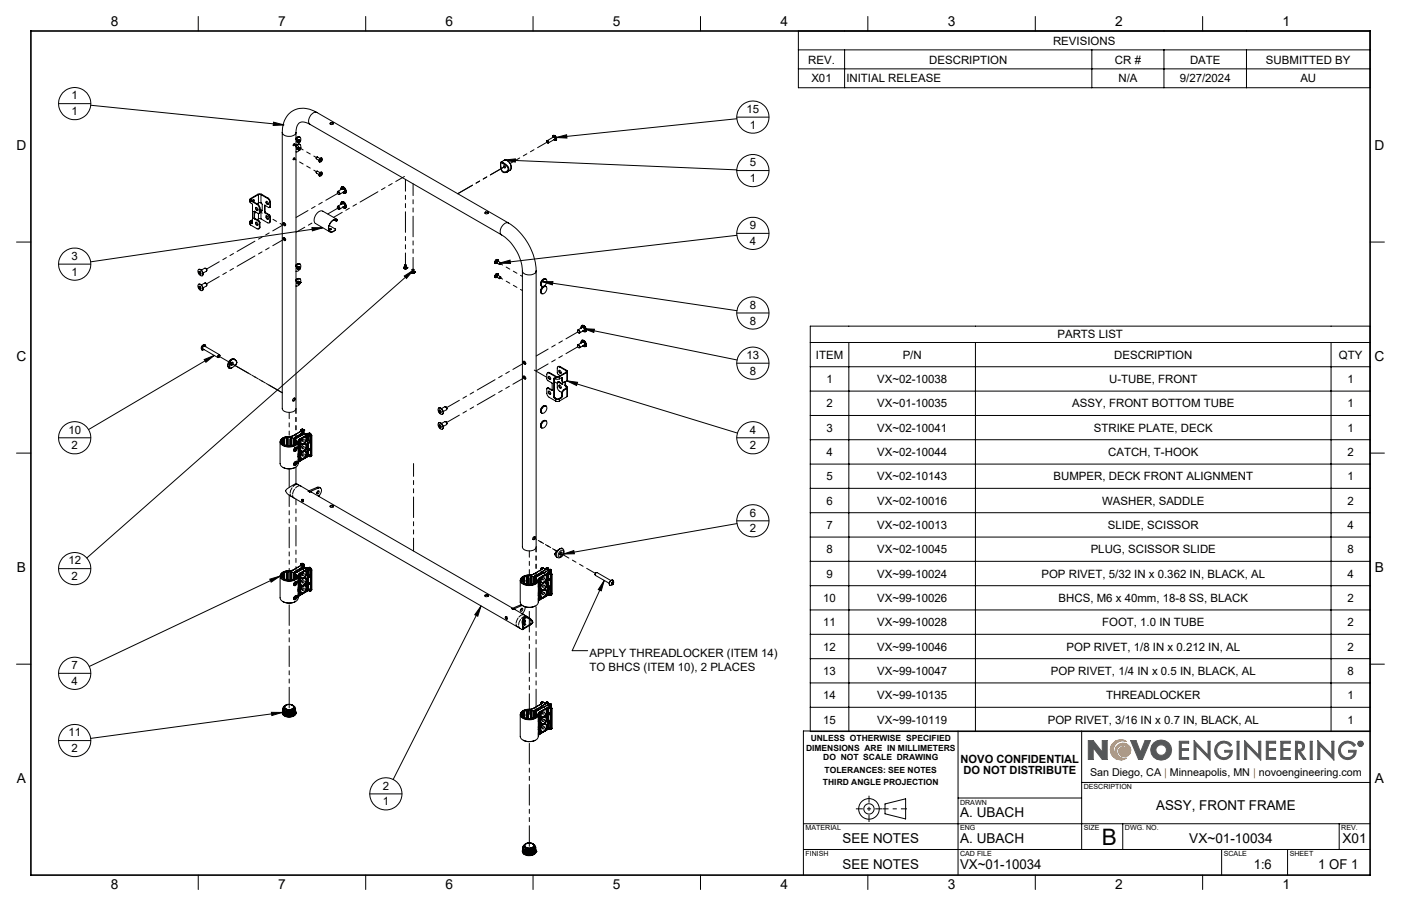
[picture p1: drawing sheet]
<svg xmlns="http://www.w3.org/2000/svg" width="432mm" height="279mm" viewBox="0 0 432 279" stroke-linecap="round" stroke-linejoin="round" font-family="sans-serif">
<defs><g id="words">
<text font-size="7" x="339.5" y="260.5">B</text>
<g font-size="4.2">
<text x="34.1" y="8.1">8</text>
<text x="85.7" y="8.1">7</text>
<text x="137.3" y="8.1">6</text>
<text x="188.9" y="8.1">5</text>
<text x="240.5" y="8.1">4</text>
<text x="292.1" y="8.1">3</text>
<text x="343.7" y="8.1">2</text>
<text x="395.3" y="8.1">1</text>
<text x="5.1" y="46.4">D</text>
<text x="423.7" y="46.4">D</text>
<text x="5.1" y="111.4">C</text>
<text x="423.7" y="111.4">C</text>
<text x="5.2" y="176.5">B</text>
<text x="423.8" y="176.5">B</text>
<text x="5.2" y="241.6">A</text>
<text x="423.8" y="241.6">A</text>
<text x="356.3" y="249.9">ASSY, FRONT FRAME</text>
<text x="295.9" y="252">A. UBACH</text>
<text x="259.7" y="260">SEE NOTES</text>
<text x="295.9" y="260">A. UBACH</text>
<text x="366.5" y="260">VX~01-10034</text>
<text x="413.8" y="260">X01</text>
<text x="259.7" y="267.9">SEE NOTES</text>
<text x="295.9" y="267.9">VX~01-10034</text>
<text x="386.5" y="267.9">1:6</text>
<text x="406.3" y="267.9">1 OF 1</text>
<text x="34.1" y="274.2">8</text>
<text x="85.7" y="274.2">7</text>
<text x="137.3" y="274.2">6</text>
<text x="188.9" y="274.2">5</text>
<text x="240.5" y="274.2">4</text>
<text x="292.1" y="274.2">3</text>
<text x="343.7" y="274.2">2</text>
<text x="395.3" y="274.2">1</text>
</g>
<g font-size="3.5">
<text x="324.6" y="13.8">REVISIONS</text>
<text x="249.1" y="19.6">REV.</text>
<text x="286.4" y="19.6">DESCRIPTION</text>
<text x="343.6" y="19.6">CR #</text>
<text x="366.8" y="19.6">DATE</text>
<text x="390.2" y="19.6">SUBMITTED BY</text>
<text x="250.1" y="25.4">X01</text>
<text x="260.8" y="25.4">INITIAL RELEASE</text>
<text x="344.7" y="25.4">N/A</text>
<text x="363.6" y="25.4">9/27/2024</text>
<text x="400.8" y="25.4">AU</text>
<text x="22.1" y="30.7">1</text>
<text x="22.1" y="35.5">1</text>
<text x="230.1" y="34.8">15</text>
<text x="231.1" y="39.6">1</text>
<text x="231.1" y="51.3">5</text>
<text x="231.1" y="56.2">1</text>
<text x="231.1" y="70.7">9</text>
<text x="231.1" y="75.5">4</text>
<text x="22.1" y="80.2">3</text>
<text x="22.1" y="85">1</text>
<text x="231.1" y="95.3">8</text>
<text x="231.1" y="100.1">8</text>
<text x="325.9" y="104.4">PARTS LIST</text>
<text x="230.1" y="110.7">13</text>
<text x="251.5" y="110.7">ITEM</text>
<text x="278.2" y="110.7">P/N</text>
<text x="343.4" y="110.7">DESCRIPTION</text>
<text x="412.6" y="110.7">QTY</text>
<text x="231.1" y="115.5">8</text>
<text x="254.7" y="118.2">1</text>
<text x="270.3" y="118.2">VX~02-10038</text>
<text x="341.8" y="118.2">U-TUBE, FRONT</text>
<text x="415.3" y="118.2">1</text>
<text x="254.7" y="125.7">2</text>
<text x="270.3" y="125.7">VX~01-10035</text>
<text x="330.5" y="125.7">ASSY, FRONT BOTTOM TUBE</text>
<text x="415.3" y="125.7">1</text>
<text x="21.1" y="133.7">10</text>
<text x="231.1" y="133.7">4</text>
<text x="254.7" y="133.2">3</text>
<text x="270.3" y="133.2">VX~02-10041</text>
<text x="337.1" y="133.2">STRIKE PLATE, DECK</text>
<text x="415.3" y="133.2">1</text>
<text x="22.1" y="138.5">2</text>
<text x="231.1" y="138.5">2</text>
<text x="254.7" y="140.7">4</text>
<text x="270.3" y="140.7">VX~02-10044</text>
<text x="341.5" y="140.7">CATCH, T-HOOK</text>
<text x="415.3" y="140.7">2</text>
<text x="254.7" y="148.2">5</text>
<text x="270.3" y="148.2">VX~02-10143</text>
<text x="324.7" y="148.2">BUMPER, DECK FRONT ALIGNMENT</text>
<text x="415.3" y="148.2">1</text>
<text x="254.7" y="155.7">6</text>
<text x="270.3" y="155.7">VX~02-10016</text>
<text x="339.7" y="155.7">WASHER, SADDLE</text>
<text x="415.3" y="155.7">2</text>
<text x="231.1" y="159.3">6</text>
<text x="231.1" y="164.1">2</text>
<text x="254.7" y="163.2">7</text>
<text x="270.3" y="163.2">VX~02-10013</text>
<text x="341.4" y="163.2">SLIDE, SCISSOR</text>
<text x="415.3" y="163.2">4</text>
<text x="254.7" y="170.7">8</text>
<text x="270.3" y="170.7">VX~02-10045</text>
<text x="336.2" y="170.7">PLUG, SCISSOR SLIDE</text>
<text x="415.3" y="170.7">8</text>
<text x="21.1" y="174.1">12</text>
<text x="22.1" y="178.9">2</text>
<text x="254.7" y="178.2">9</text>
<text x="270.3" y="178.2">VX~99-10024</text>
<text x="321" y="178.2">POP RIVET, 5/32 IN x 0.362 IN, BLACK, AL</text>
<text x="415.3" y="178.2">4</text>
<text x="253.7" y="185.7">10</text>
<text x="270.3" y="185.7">VX~99-10026</text>
<text x="326.3" y="185.7">BHCS, M6 x 40mm, 18-8 SS, BLACK</text>
<text x="415.3" y="185.7">2</text>
<text x="253.7" y="193.2">11</text>
<text x="270.3" y="193.2">VX~99-10028</text>
<text x="339.7" y="193.2">FOOT, 1.0 IN TUBE</text>
<text x="415.3" y="193.2">2</text>
<text x="181.7" y="202.5">APPLY THREADLOCKER (ITEM 14)</text>
<text x="253.7" y="200.7">12</text>
<text x="270.3" y="200.7">VX~99-10046</text>
<text x="328.7" y="200.7">POP RIVET, 1/8 IN x 0.212 IN, AL</text>
<text x="415.3" y="200.7">2</text>
<text x="22.1" y="206.4">7</text>
<text x="181.7" y="207">TO BHCS (ITEM 10), 2 PLACES</text>
<text x="253.7" y="208.2">13</text>
<text x="270.3" y="208.2">VX~99-10047</text>
<text x="323.9" y="208.2">POP RIVET, 1/4 IN x 0.5 IN, BLACK, AL</text>
<text x="415.3" y="208.2">8</text>
<text x="22.1" y="211.2">4</text>
<text x="253.7" y="215.7">14</text>
<text x="270.3" y="215.7">VX~99-10135</text>
<text x="341" y="215.7">THREADLOCKER</text>
<text x="415.3" y="215.7">1</text>
<text x="21.1" y="227.1">11</text>
<text x="253.7" y="223.2">15</text>
<text x="270.3" y="223.2">VX~99-10119</text>
<text x="322.9" y="223.2">POP RIVET, 3/16 IN x 0.7 IN, BLACK, AL</text>
<text x="415.3" y="223.2">1</text>
<text x="22.1" y="231.9">2</text>
<text x="296.1" y="235.2">NOVO CONFIDENTIAL</text>
<text x="296.9" y="238.7">DO NOT DISTRIBUTE</text>
<text x="118" y="243.5">2</text>
<text x="118" y="248.4">1</text>
</g>
<text font-size="3.3" x="336" y="239.4">San Diego, CA | Minneapolis, MN | novoengineering.com</text>
<g font-size="2.6">
<text x="248.4" y="231.5">DIMENSIONS ARE IN MILLIMETERS</text>
<text x="249.9" y="228.6">UNLESS OTHERWISE SPECIFIED</text>
<text x="253.7" y="234.4">DO NOT SCALE DRAWING</text>
<text x="254.2" y="238.5">TOLERANCES: SEE NOTES</text>
<text x="253.7" y="242.1">THIRD ANGLE PROJECTION</text>
</g>
<g font-size="2.2">
<text x="334" y="243.4">DESCRIPTION</text>
<text x="295.9" y="248.2">DRAWN</text>
<text x="248.3" y="256.1">MATERIAL</text>
<text x="295.9" y="256.1">ENG</text>
<text x="334" y="256.1">SIZE</text>
<text x="346.7" y="256.1">DWG. NO.</text>
<text x="413.4" y="256.1">REV.</text>
<text x="248.3" y="264">FINISH</text>
<text x="295.9" y="264">CAD FILE</text>
<text x="377.2" y="264">SCALE</text>
<text x="397.5" y="264">SHEET</text>
</g>
</g></defs>
<g fill="none" stroke="#000" stroke-width=".31">
<path d="M61.1 5.1v4.5M112.7 5.1v4.5M164.3 5.1v4.5M215.9 5.1v4.5M267.5 5.1v4.5M319.1 5.1v4.5M370.7 5.1v4.5M95.5 38.3a2.64 2.64 0 0 0-3.6 0l-.5 1.1-.2 1.5M95.5 38.3l59.1 34.1M97.6 34.7a6.6 6.6 0 0 0-9.3 1.4 8.7 8.7 0 0 0-1.3 4.8M97.6 34.7a2.44 2.44 0 0 0-2.1 3.6M97.6 34.7l59.1 34.1"/>
<path d="M101.7 38.2l.3-.2 .7 .2M101.8 37.9l.1-.1a.53 .53 0 0 1 .5 0 .53 .53 0 0 1 .3 .4 .52 .52 0 0 1-.6 .2 .52 .52 0 0 1-.3-.5zM79.5 59.9h1.1M79.5 59.9l-2.3 1.3M79.5 59.9l.2 .1M80.6 59.9l-.2 .1M80.6 59.9l2 1.2M87 40.9v85a2.52 2.52 0 0 0 4.1 .5l.1-.4v-85.1M87 40.9a2.56 2.56 0 0 0 4.2 .2v-.2M90.6 48.7l.2 .2a.29 .29 0 0 1-.1 .4 .29 .29 0 0 1-.4-.1zM90.6 44.4l.2-.1v.4a.24 .24 0 0 1-.1 .3 .24 .24 0 0 1-.3-.2 .24 .24 0 0 1 .1-.3zM90.6 48.7l-.3 .5"/>
<path d="M90.6 44.4l-.3 .4M91.2 45.3a.74 .74 0 0 1 .7-.7 .74 .74 0 0 1 .8 .6 1.57 1.57 0 0 1-1.5 1.6M91.5 43.5l.2 .3M91.5 43.5h.1M91.5 43.5l.4 .2M91.6 43.6l.4 .4M91.6 43.5l.3 .3M91.6 45.6l.1 .5M91.7 45.6h.1M91.6 45.6h.1M91.6 45.6l.4 .2M91.7 45.6l-.1 .4 .4 .2"/>
<path d="M91.7 45.6l.3 .2M91.7 42.3l-.5 .4a.88 .88 0 0 1 1.3-.4 1.01 1.01 0 0 0-1.3 .7 .9 .9 0 0 1 1.4-.5 1.53 1.53 0 0 1-1.4 2M91.7 44.6l-.5 .3a.88 .88 0 0 1 1.3-.3 1.1 1.1 0 0 0-1.3 .7M91.9 43.8l.3 .2M91.9 43.7v.1M91.9 43.7h.1M92 45.8l-.1 .3 .2 .2M92 45.8h.1M92 43.1l-.5 .4M92 43.1l-.4 .4M92 43.1h.1M92 43.1l.4 .2"/>
<path d="M92 45.4l-.3 .2M92 45.4l.4 .2M92.1 45.4l-.5 .2M92.1 46.3h.1M92.2 45.7l.2-.1 .1 .3-.4 .3zM92.3 43.9l-.1 .1M92.3 46.2l-.2 .1M92.4 43.3h.1M92.4 43.3l.1 .2M92.4 43.3l-.5 .4M92.5 45.6v.1M92.5 45.6l-.2-.1-.3 .3"/>
<path d="M92.5 45.6h.1M92.5 45.6v.2M97.6 48.5l-.1 .4zM97.7 52.8l-.2 .4M97.7 48.5l.9 .4M97.7 48.5l-.2 .5 .8 .5M97.7 52.8l.9 .4M97.7 52.8l-.2 .6 .8 .4M98.5 54.3h.1M98.6 49.1a.45 .45 0 0 1 .7-.2 .45 .45 0 0 1-.1 .7l-.1 .2a.42 .42 0 0 1-.7 .1 .42 .42 0 0 1 .1-.7zM98.7 53.3a.38 .38 0 0 1 .6-.1 .38 .38 0 0 1 0 .6 .47 .47 0 0 1-.4 .5 .47 .47 0 0 1-.5-.3zM99 49.1l.2 .3-.4 .3z"/>
<path d="M99.1 48.8a.76 .76 0 0 0-.7 .4 .76 .76 0 0 0 .1 .8M99.1 48.8h.1M99.2 53.1a.78 .78 0 0 0-.7 1.2M104 59.3v-.1a.46 .46 0 0 1 .6 .1 .46 .46 0 0 1-.1 .7l-.1-.1M104 59.2a.45 .45 0 0 0 0 .5 .45 .45 0 0 0 .4 .2M104 59.2a.41 .41 0 0 1 .5 .2 .41 .41 0 0 1-.1 .5M104.1 59.2v-.1a.45 .45 0 0 1 .5 .3 .45 .45 0 0 1-.1 .5M104.1 59l1.5-.8a.58 .58 0 0 1 .5 .3 .58 .58 0 0 1 0 .6l-1.5 .8M105.1 58.5a.59 .59 0 0 1 .3-.9 .59 .59 0 0 1 .8 .4 .81 .81 0 0 1 .5 .9 .81 .81 0 0 1-.8 .7l-.2-.2M105.2 58.4a.49 .49 0 0 1 .4-.6 .49 .49 0 0 1 .6 .4 .66 .66 0 0 1 .3 .7 .66 .66 0 0 1-.5 .5l-.2-.1M105.3 57.7a1.21 1.21 0 0 1 1.2 .6 1.21 1.21 0 0 1-.1 1.3M105.3 58.3a.44 .44 0 0 1 .4-.5 .44 .44 0 0 1 .5 .5 .54 .54 0 0 1 .3 .6 .54 .54 0 0 1-.6 .4h-.1"/>
<path d="M105.3 58.3a.46 .46 0 0 1 .5-.4 .46 .46 0 0 1 .4 .4 .48 .48 0 0 1 .3 .7 .48 .48 0 0 1-.7 .2M105.4 57.7h.1M105.4 57.7a1.15 1.15 0 0 1 1 1.8M105.4 57.8l-.2 .6a.59 .59 0 0 1 .4-.7 .59 .59 0 0 1 .7 .5 .69 .69 0 0 1 .3 .8 .69 .69 0 0 1-.6 .5l-.3-.2 .7 .2M105.4 58.3a.43 .43 0 0 1 .5-.3 .43 .43 0 0 1 .3 .5l.1 .6-.4 .1M105.4 58.3a.57 .57 0 0 1 .8 .1 .57 .57 0 0 1-.2 .8h.2M105.4 57.9h.1M105.4 57.9a1.04 1.04 0 0 1 .9 1.5M105.4 58.3a.53 .53 0 0 1 .8 .1 .53 .53 0 0 1-.3 .8h.3M105.4 57.9l-.1 .4a.42 .42 0 0 1 .3-.5 .42 .42 0 0 1 .5 .3 .73 .73 0 0 1 0 1.3l-.3-.1 .5 .1M105.4 57.9a.92 .92 0 0 1 .9 1.4M105.5 58l-.2 .3"/>
<path d="M105.5 58h.1M105.5 58a.83 .83 0 0 1 .7 1.2M105.5 58l-.1 .3M105.6 58.1h.1M105.6 58.1a.74 .74 0 0 1 .6 1.1M105.6 58.1l-.2 .1M105.8 59.2l.5 .1M106.2 59.2h.1M106.3 59.3h.1M106.3 59.4h.1M106.4 59.5h.1M154.4 50.3l.5 .1a2.91 2.91 0 0 1 1.7 1.8 1.13 1.13 0 0 1-1.3 .8 1.13 1.13 0 0 1-.9-1.3z"/>
<path d="M154.5 50a3.3 3.3 0 0 0 .6 3.2h.7l.6-.2M154.5 50l.5 .1a2.93 2.93 0 0 1 1.8 2.2l-.4 .7M155.3 51.1l.2 .1a.33 .33 0 0 1 .3 .3 .33 .33 0 0 1-.3 .3l-.2-.2zM155.4 49.4l-.9 .6M155.4 49.4a1.98 1.98 0 0 1 1.9 1 1.98 1.98 0 0 1-.1 2.1M155.4 49.4a2.07 2.07 0 0 1 1.8 3.1M155.4 49.4h.1M156.4 53h-.2M157.2 52.5l-1 .6M168.8 44.1h.1a.36 .36 0 0 0 .1-.5 .36 .36 0 0 0-.4-.1 .34 .34 0 0 1 .4 .1 .34 .34 0 0 1-.1 .5M170.4 41.9a.79 .79 0 0 1 1 .4 .79 .79 0 0 1-.3 1l-.3-.3a.45 .45 0 0 0 .7 0 .45 .45 0 0 0-.2-.7 .49 .49 0 0 0-.5-.5 .49 .49 0 0 0-.4 .6zM170.5 42.3v-.1a.6 .6 0 0 1 .8 .1 .6 .6 0 0 1-.1 .8l-.3-.1"/>
<path d="M170.5 42.3v-.1a.53 .53 0 0 1 .7 .1 .53 .53 0 0 1-.2 .8l-.1-.1M170.5 41.8a.91 .91 0 0 1 .9 .4 .91 .91 0 0 1 0 1M170.5 42.3v-.1a.49 .49 0 0 1 .7 .1 .49 .49 0 0 1-.2 .7h-.1M170.5 42.3v-.1a.48 .48 0 0 1 .7 .2 .48 .48 0 0 1-.2 .6h-.1M170.5 41.9h.1M170.5 41.9a.86 .86 0 0 1 .8 1.3M170.6 41.9l-.2 .5a.45 .45 0 0 1 .4-.6 .45 .45 0 0 1 .5 .5 .43 .43 0 0 1 .2 .7 .43 .43 0 0 1-.7 0l.5 .1M170.6 42.3v-.1a.42 .42 0 0 1 .6 .2 .42 .42 0 0 1-.2 .6h.2M170.6 42.3a.4 .4 0 0 1 .5 .1 .4 .4 0 0 1-.1 .5M170.6 41.9h.1M170.6 42h.1M170.6 41.9a.76 .76 0 0 1 .6 1.2"/>
<path d="M170.6 42l-.1 .3M170.6 42.2a.4 .4 0 0 1 .5 .2 .4 .4 0 0 1-.1 .5M170.6 42.1h.1M170.7 42.1h.1M170.7 42.1l-.1 .2M170.7 42.1a.54 .54 0 0 1 .5 .8M170.7 42.1l-.1 .1M170.7 42h-.1M170.7 42a.71 .71 0 0 1 .5 1M170.7 42a.62 .62 0 0 1 .5 1M170.7 42l-.1 .1M170.8 42.2l.4 .3-.1 .4-2.1 1.2"/>
<path d="M170.8 42.2l-2.2 1.2M170.9 43l.3 .1M170.9 43h.3M171.1 42.9h-.1M171.2 43h.1M171.2 42.9h.1M171.2 43.1h.1M171.3 43.2h.1M171.4 43.2l-.1 .1M5.1 74.6h4.4M77 61.6v.7l.2 .2M77 68.4v.7l.2 .3"/>
<path d="M77.2 69.4l2 1.2a.44 .44 0 0 0 .5 0 .44 .44 0 0 0 .2-.5M77.2 62.5l.6 .6v5.8h-.2M77.2 61.2l-.2 .3 .2 .4M77.2 68.1l-.2 .2 .2 .4M77.2 61.9v.6M77.2 68.7v.7M77.2 68.7l.4 .2M77.2 61.9l2 1.2M77.2 61.2l.2 .1M77.2 68.1l.2 .1M77.4 61.3v.5M77.4 68.2v.4"/>
<path d="M77.4 61.8l-.2 .1M77.4 61.8l2 1.2M77.4 68.6l-.2 .1M77.4 68.6l.4 .3M77.8 68.9h.1M77.8 68.9h-.2M77.8 68.6l-.3 .1M77.8 67.9l-.4 .3M77.8 67.7l-.6 .4M78.1 61.6h.1M78.1 61.6l.2 .1M78.1 61.6v.6"/>
<path d="M78.3 67.3l.1 .2M78.3 61.7l-.2-.1-.6 .3M78.3 61.7v.6M78.3 65.2v2.1M78.4 65.2h-.1M78.4 65.2l1.2 .7 .3-.2M78.4 67.5l1.2 .7M78.5 67.2l.1 .2M78.5 67.2l-.2 .1M78.5 65.2v2M78.6 67.4l-.2 .1M78.6 67.4l1.2 .7"/>
<path d="M78.7 65.3l-.2 .2M78.8 68.5a.52 .52 0 0 1 .6 .4 .52 .52 0 0 1-.2 .6 .66 .66 0 0 1-.4-1zM78.8 64a.54 .54 0 0 1 .6 .3 .54 .54 0 0 1-.2 .6 .7 .7 0 0 1-.4-.9zM78.9 65.4l-.4 .5M79 64v.5l.4 .3M79 68.5v.6l.4 .3M79.2 63.1l.6 .6 .1 .6M79.4 63l.6 .7 .1 .5M79.4 63l-.2 .1M79.6 68.2l.3 .6M79.7 60h.7M79.7 62.6h.7"/>
<path d="M79.7 67.5h.7M79.7 60l-2.3 1.3M79.7 60v2.6M79.7 65.9v1.6M79.7 62.6l-.5 .2M79.7 67.5l-.5 .3M79.8 68.1l.3 .6M79.8 68.1l-.2 .1M79.9 64.3v1.4M79.9 68.8v1.3M80.1 65.5l-.3 .4M80.1 70l-.4 .6"/>
<path d="M80.1 64.9h.3M80.1 64.7l.5 .1M80.1 64.2l-.2 .1M80.1 65.5l-.2 .2M80.1 64.2v1.3M80.1 68.7v1.3M80.1 68.7l-.2 .1M80.1 70l-.2 .1M80.4 67.5l2 1.2a.43 .43 0 0 0 .6 0 .43 .43 0 0 0 .1-.4M80.4 62.6l.4 .4v1.9l-.2 .2M80.4 60v2.6M80.4 64.9v2.6"/>
<path d="M80.4 64.9l.2 .2M80.4 60l2 1.2M80.6 64.8l-.2 .1M80.6 64.8l.2 .1M80.8 64.9h.1M80.8 64.9l-.2 .2M81.5 65.4l.1 .2M81.5 63.4v2M81.6 63.3l-.1 .1M81.6 63.3l1.3 .7 .2-.2M81.6 65.6l1.2 .7M81.7 65.3l.1 .2"/>
<path d="M81.7 65.3l-.2 .1M81.7 63.3v2M81.8 65.5l-.2 .1M81.8 65.5l1.2 .7M82.1 66.7h.1a.48 .48 0 0 1 .5 .4 .48 .48 0 0 1-.3 .5l-.4-.5zM82.1 62.1h.1a.48 .48 0 0 1 .5 .4 .48 .48 0 0 1-.3 .5l-.4-.5zM82.2 62.1l.1 .6 .4 .3M82.2 66.7l.1 .5 .4 .4M82.4 61.2l.6 .5 .1 .7M82.6 61.1l.5 .5 .3 .7M82.6 61.1l-.2 .1M82.8 66.3l.3 .6"/>
<path d="M83 66.2l.4 .6M83 66.2l-.2 .1M83.1 62.4v1.4M83.1 66.9v1.4M83.4 63.7l-.3 .3M83.4 68.2l-.4 .5M83.4 62.3l-.3 .1M83.4 63.7l-.3 .1M83.4 62.3v1.4M83.4 66.8v1.4M83.4 66.8l-.3 .1M83.4 68.2l-.3 .1"/>
<path d="M87.3 73.3a.51 .51 0 0 1 .6 .3 .51 .51 0 0 1-.2 .6l-.3-.3zM87.3 68.7h.2a.48 .48 0 0 1 .5 .4 .48 .48 0 0 1-.4 .5zM87.5 73.2l.2 .7 .3 .2M87.5 68.7l.2 .7 .3 .1M101.5 69.5l1.8 1.1 .1 .3M101.5 70.7l-.1 .1M101.5 70.6v.1M101.6 70.6l-.1 .1M101.6 70.6l.5 .1M101.6 70.6h-.1M101.6 70.6l.4-.1a.32 .32 0 0 1-.2 .4 .32 .32 0 0 1-.4-.2l.1-.1M101.6 70.6h.1"/>
<path d="M103.1 67.7l.7 .4M103.2 67.9l.2 .2M103.2 67.9l.3 .1M103.2 67.9h.1M103.2 67.9l-.2-.1 .2 .1M103.4 70.9h.1M103.4 70.7v.2M103.4 68.1l.3 .1M103.5 68l-.1 .1M103.5 68l.3 .1M103.8 68.1l-.1 .1M103.8 67.7l.1 .1"/>
<path d="M103.9 67.7l-4.4-2.6a2.56 2.56 0 0 0-2.7 2.8l.3 1 4.6 2.6M103.9 67.8a2.25 2.25 0 0 0-2.6 2.2 1.04 1.04 0 0 0 .4 1.4 1.04 1.04 0 0 0 1.4-.3l.3-.2M103.9 67.8l-.1 .3M104 67.7a2.17 2.17 0 0 0-2.6 1.9 1.19 1.19 0 0 0-.2 1.3 1.19 1.19 0 0 0 1.2 .6l1-.6M104 67.7l-.3 .5M104 67.7l-.1 .1M104 63.8a.46 .46 0 0 1 .6 .1 .46 .46 0 0 1-.1 .7l-.1-.1M104 63.8a.44 .44 0 0 0 0 .5 .44 .44 0 0 0 .4 .2M104 63.8a.42 .42 0 0 1 .5 .2 .42 .42 0 0 1-.1 .5M104.1 63.7l.5 .2-.1 .6M105.2 62.9a.53 .53 0 0 1 .6-.5 .53 .53 0 0 1 .5 .5 .54 .54 0 0 1 .2 .7 .54 .54 0 0 1-.6 .3h-.1M105.3 62.9a.43 .43 0 0 1 .2-.5 .43 .43 0 0 1 .6 .3 .73 .73 0 0 1 .4 .6 .73 .73 0 0 1-.4 .7l-.3-.1"/>
<path d="M105.3 62.2a1.24 1.24 0 0 1 1.2 .6 1.24 1.24 0 0 1-.1 1.4M105.3 62.9a.44 .44 0 0 1 .4-.5 .44 .44 0 0 1 .5 .5 .54 .54 0 0 1 .3 .6 .54 .54 0 0 1-.6 .4l-.1-.1M105.3 62.9a.46 .46 0 0 1 .5-.4 .46 .46 0 0 1 .4 .4 .48 .48 0 0 1 .3 .7 .48 .48 0 0 1-.7 .2M105.4 62.3h.1M105.4 62.3l.5 .1M105.4 62.4l-.2 .6a.51 .51 0 0 1 .3-.7 .51 .51 0 0 1 .7 .3 .85 .85 0 0 1 0 1.5l-.5-.2 .7 .1M105.4 62.4h.1M105.4 62.4a1.01 1.01 0 0 1 .9 1.6M105.4 62.8l.2-.2 .4 .2M105.4 62.5h.1M105.4 62.5l-.1 .4M105.4 62.5a.9 .9 0 0 1 .9 1.4"/>
<path d="M105.4 62.8a.53 .53 0 0 1 .8 .2 .53 .53 0 0 1-.2 .7M105.5 62.5l-.2 .4M105.5 62.6h.1M105.5 62.6a.81 .81 0 0 1 .7 1.2M105.5 62.6l-.1 .3a.43 .43 0 0 1 .5-.4 .43 .43 0 0 1 .3 .5 .42 .42 0 0 1 .2 .6 .42 .42 0 0 1-.5 .2M105.6 62.7h.1M105.6 62.7a.74 .74 0 0 1 .6 1M105.6 62.7l-.2 .1M105.6 62.7a.6 .6 0 0 1 .5 .9l-1.5 .9M105.6 62.7l-1.5 .9M105.8 63.9h.5M105.8 63.8l.5 .1"/>
<path d="M105.9 62.3a.52 .52 0 0 0-.7 0 .52 .52 0 0 0-.1 .7M105.9 62.3a1.04 1.04 0 0 1 .8 .9 1.04 1.04 0 0 1-.5 1l-.5-.3M105.9 62.4a1.18 1.18 0 0 1 .5 1.7M105.9 63.8h.3M106.2 63.7h-.2M106.2 63.7h.1M106.2 63.8h.1M106.3 63.9h.1M106.3 64h.1M106.3 63.3l-.1 .4h-.3M106.4 64.1h.1M149.5 65.8l.3-.3 .7 .3"/>
<path d="M149.5 65.5l.1-.1a.53 .53 0 0 1 .6-.1 .53 .53 0 0 1 .3 .5 .52 .52 0 0 1-.6 .2 .52 .52 0 0 1-.4-.5zM154.6 72.4a14.6 14.6 0 0 1 6.4 11.2M156.7 68.8a18.6 18.6 0 0 1 8.5 14.8M156.7 68.8a2.44 2.44 0 0 0-2.1 3.6M422.3 74.6h4.4M61.1 83.2a1.17 1.17 0 0 1 1.2 .6 1.17 1.17 0 0 1-.1 1.3 1.4 1.4 0 0 1-1.1-1.9zM61.1 87.7a1.17 1.17 0 0 1 1.2 .6 1.17 1.17 0 0 1-.1 1.3 1.4 1.4 0 0 1-1.1-1.9zM61.2 83.1a1.24 1.24 0 0 1 1.2 .6 1.24 1.24 0 0 1-.1 1.4M61.2 87.7a1.21 1.21 0 0 1 1.2 .6 1.21 1.21 0 0 1-.1 1.3M61.3 88.3a.52 .52 0 0 1 .6 .3 .52 .52 0 0 1-.2 .7l-.4-.4zM61.3 83.7a.53 .53 0 0 1 .6 .3 .53 .53 0 0 1-.2 .7 .66 .66 0 0 1-.4-1zM61.4 84l.4 .2-.1 .3z"/>
<path d="M61.4 88.5l.3 .2 .1 .3-.3-.1zM63.3 82.8l.4 .1v.5zM63.3 87.3l.4 .2v.5zM63.3 82.8l.4 .7-1.1 .7M63.3 82.8l-.2-.1-1 .6M63.3 87.3l.4 .8-1.1 .7M63.3 87.3l-1.2 .6M91.2 86.4a.84 .84 0 0 1 1.3-.4 1.1 1.1 0 0 0-1.3 .6M91.2 86.7a.77 .77 0 0 1 .7-.7 .77 .77 0 0 1 .8 .5 1.45 1.45 0 0 1-1.5 1.7M91.2 82.1a.74 .74 0 0 1 .8-.7 .74 .74 0 0 1 .7 .7 1.5 1.5 0 0 1-1.5 1.5M91.6 82.5l.1 .4M91.6 82.5h.1"/>
<path d="M91.6 82.5l.3 .2M91.6 82.5v.4l.4 .2M91.6 82.5l.4 .2M91.7 87v.5M91.7 87l-.1 .4 .4 .3M91.7 87h.1M91.7 87l.3 .2M91.7 87l.3 .1M91.7 85.9l-.5 .4M91.7 81.4l-.5 .4a.89 .89 0 0 1 1.3-.4 1.1 1.1 0 0 0-1.3 .7M91.9 82.7v.3l.2 .1M91.9 82.7h.1"/>
<path d="M92 82.7h-.1M92 87.2l-.1 .3 .2 .2M92 87.1v.1M92 87.1h.1M92 86.8l-.3 .2M92 82.2l-.4 .3M92 86.8l.4 .2M92 82.2l.4 .2M92.1 86.8l-.4 .2M92.1 87.7h.1M92.1 87.2l.4-.1-.4 .5zM92.1 82.2l-.5 .3"/>
<path d="M92.1 83.1h.1M92.2 83.1h.1M92.2 82.6l.1-.1a.24 .24 0 0 1 .1 .4 .24 .24 0 0 1-.4 0zM92.3 87.6l-.2 .1M92.3 83l-.1 .1M92.5 82.5h.1M92.4 82.4l-.4 .3M92.5 87.1h.1M92.5 87.1l-.3-.1-.2 .1M92.5 82.5v.2M92.5 82.4v.1M92.5 87.1v.1"/>
<path d="M124.4 82.6a.58 .58 0 0 0 .5 .4 .58 .58 0 0 0 .6-.4M124.5 82.6h.1M124.5 82.6l.6 .3M124.5 82.6l.6 .2M124.6 82.6h.1M124.6 82.6l.4 .2M124.7 82.6l.3 .1M124.7 82.3l-.2 .1a.46 .46 0 0 0 .4 .5 .46 .46 0 0 0 .5-.5l-.2-.1M124.7 82.3l-.2 .1a.42 .42 0 0 0 .4 .5 .42 .42 0 0 0 .4-.5l-.1-.1M124.7 82.3l-.2 .3M124.7 82.4l-.2 .1a.44 .44 0 0 0 .5 .3 .44 .44 0 0 0 .4-.3M124.7 82.4h-.1a.39 .39 0 0 0 .3 .4 .39 .39 0 0 0 .4-.3"/>
<path d="M124.7 82.4l-.2 .2M124.7 82.4h-.1a.37 .37 0 0 0 .3 .4 .37 .37 0 0 0 .4-.3M124.7 82.4h-.1a.31 .31 0 0 0 .3 .4 .31 .31 0 0 0 .3-.4M124.7 82.4l-.1 .2M124.7 82.5l.1 .2M124.7 82.5l.2 .3 .3-.3M124.7 82.5l-.1 .1M124.7 81.8v.8M124.7 81.8h.5M124.7 81.8l.1 .2 .4-.2M124.7 81.7l.1 .3 .4-.1-.1-.2M125.2 82.6l-.2 .1"/>
<path d="M125.2 82.3l.2 .3M125.2 82.4l.2 .1M125.2 82.4l.2 .2M125.2 82.4l.1 .1M125.2 82.4l.1 .2M125.2 82.5l-.1 .2M125.2 82.5v.1M125.2 81.8v.8M125.3 82.6l-.3 .2M125.3 82.6h.1M125.3 82.6l-.2 .2M125.4 82.6h.1"/>
<path d="M125.4 82.6l-.3 .2M125.4 82.6l-.3 .3M126.8 83.9a.58 .58 0 0 0 .5 .4 .58 .58 0 0 0 .5-.4M126.8 83.9h.1M126.8 83.9l.3 .3 .7-.3M126.9 83.9h.1M126.9 83.9v.1a.5 .5 0 0 0 .8-.1M126.9 83.9v.1a.47 .47 0 0 0 .8-.1M127 83.9h.1M127 83.9l.2 .2 .4-.2M127 83.2l.1 .8 .5-.1M127 83.6l-.2 .1a.48 .48 0 0 0 .5 .6 .48 .48 0 0 0 .5-.6l-.2-.1"/>
<path d="M127 83.7l-.2 .2 .4 .3M127 83.7l-.2 .3 .4 .2M127 83.7l-.2 .2M127 83.7l-.1 .3 .3 .2M127 83.7l-.1 .4 .3 .1M127 83.7l-.1 .2M127 83.8l-.1 .1M127 83.8l.2 .3M127 83.8l.2 .3 .4-.2M127 83.8v.1M127.1 83.1l.1 .2M127.1 83.1h.4"/>
<path d="M127.1 83.1h-.1M127.5 83.1l-.1 .3-.4-.3M127.5 83.1l-.3 .2M127.6 83.7l.1 .4-.5 .1M127.6 83.7l.2 .2M127.6 83.7l.1 .3-.5 .2M127.6 83.7l.1 .2M127.6 83.8l.1 .1M127.6 83.8v.3h-.4M127.6 83.8v.1M127.6 83.8l-.2 .3M127.6 83.2v.7"/>
<path d="M127.6 83.9h.1M127.7 83.9h.1M127.8 83.9h.1M152.7 81.2h.1M152.7 85.5h.1M152.7 81.2h.3M152.8 81.1h.1M152.8 85.4h.1M152.8 81.1h.2M152.8 81h.1M152.8 81h.2M152.8 85.4h.2"/>
<path d="M152.8 85.3l.2 .1M153 81.1h-.2M153 85.4l-.2 .1M153 85.4h-.2M153 85.4h.1M153 81v.1M153.1 81.1l-.1 .1M153.2 80.4l-.3 .2v.4l1.1 .6M153.2 80.3l-.4 .2v.5M153.2 80.3l.1 .1a.32 .32 0 0 0-.5 .2 .32 .32 0 0 0 .2 .4M153.2 84.7l.1 .1M153.2 84.7l-.4 .2v.5"/>
<path d="M153.2 84.7l.1 .1a.34 .34 0 0 0-.4 .1 .34 .34 0 0 0 .1 .5M153.2 80.4l1.1 .6M153.2 80.3h.1M153.2 80.3a.46 .46 0 0 0-.4 .2 .46 .46 0 0 0 0 .5M153.2 84.6a.55 .55 0 0 0-.4 .8M153.3 80.2h.1M153.3 84.6h.1M153.3 80.2l.1 .2M153.3 80.2h-.1a.56 .56 0 0 0-.4 .9M153.3 80.3l.1 .2M153.3 84.6l.1 .2M153.3 84.6a.55 .55 0 0 0-.5 .3 .55 .55 0 0 0 0 .5"/>
<path d="M153.3 80.2l.2 .3M153.3 80.2a.65 .65 0 0 0-.5 .9M153.3 80.5v-.1a.37 .37 0 0 0-.5 .1 .37 .37 0 0 0 .2 .5M153.3 80.4a.33 .33 0 0 0-.5 .1 .33 .33 0 0 0 .2 .5M153.3 84.5l.2 .4M153.3 84.5h-.1a.69 .69 0 0 0-.4 1M153.3 84.8v-.1a.36 .36 0 0 0-.5 .2 .36 .36 0 0 0 .2 .5M153.4 80.1h.1M153.4 84.5h.1M153.4 80.1a.71 .71 0 0 0-.7 1.1M153.4 80.5l-.1-.1a.37 .37 0 0 0-.5 .1 .37 .37 0 0 0 .2 .5M153.4 84.5a.68 .68 0 0 0-.7 .3 .68 .68 0 0 0 0 .7"/>
<path d="M153.4 84.8l-.1-.1a.39 .39 0 0 0-.5 .2 .39 .39 0 0 0 .2 .5M153.4 80a.77 .77 0 0 0-.8 .4 .77 .77 0 0 0 .1 .9M153.4 80.5v-.2a.43 .43 0 0 0-.6 .2 .43 .43 0 0 0 .2 .6h.1M153.4 80.5h.1M153.4 80.5a.37 .37 0 0 0-.6 0 .37 .37 0 0 0 .2 .6M153.4 84.4a.76 .76 0 0 0-.8 .4 .76 .76 0 0 0 .1 .8M153.4 84.8v-.1a.42 .42 0 0 0-.6 .2 .42 .42 0 0 0 .2 .5l-.3 .1M153.4 84.8v-.1a.39 .39 0 0 0-.6 .2 .39 .39 0 0 0 .2 .5M153.4 84.8v.1M153.4 80.4a.47 .47 0 0 0-.7 .1 .47 .47 0 0 0 .2 .7l.2-.1M153.4 80.4v-.1a.46 .46 0 0 0-.6 .2 .46 .46 0 0 0 .2 .6h.1M153.4 84.8v-.1a.5 .5 0 0 0-.7 .2 .5 .5 0 0 0 .2 .6l.2-.1"/>
<path d="M153.4 84.8v-.1a.46 .46 0 0 0-.6 .2 .46 .46 0 0 0 .2 .6l.1-.1M153.5 80.4l-.1-.1a.53 .53 0 0 0-.7 .2 .53 .53 0 0 0 .2 .7l.2-.1-.2 .1a.57 .57 0 0 1-.2-.7 .57 .57 0 0 1 .8-.2v.2M153.5 84.9v-.3a.56 .56 0 0 0-.8 .2 .56 .56 0 0 0 .2 .8l.2-.2M153.5 80.5a.36 .36 0 0 0-.2-.5 .36 .36 0 0 0-.5 .3 .49 .49 0 0 0-.3 .6 .49 .49 0 0 0 .5 .3l.2-.1M153.5 84.9a.37 .37 0 0 0-.2-.5 .37 .37 0 0 0-.5 .2 .49 .49 0 0 0-.3 .6 .49 .49 0 0 0 .5 .4l.2-.1M154.2 85.4h.1M154.2 85.4l-.2 .3v.2M154.3 85.4l-1.2-.7-.2 .2v.4l1.1 .6M154.3 81.1l-.3 .1v.4M154.3 85.5l-.2 .4M154.3 81.1l-.2 .5M154.3 81.1a.25 .25 0 0 0-.3 .1 .25 .25 0 0 0 .1 .4"/>
<path d="M154.3 85.5l-.1-.2-.3 .4 .2 .2M154.3 85.5l-.3 .1 .1 .3M154.3 81.1l-.3 .1 .1 .4M161 83.6v85.1a2.52 2.52 0 0 0 4.1 .5l.1-.4v-85.2M161 83.6a2.47 2.47 0 0 0 4.2 0M166.9 90.5l.1 .1zM167.1 88.7l.6-.4 .6 .1a1.54 1.54 0 0 0-1.4 2.1 1.18 1.18 0 0 1 .2-1.8zM167.1 86.4l.6-.4 .6 .1a1.48 1.48 0 0 0-1.3 2.2 1.17 1.17 0 0 1 .1-1.9zM167.4 86.4a.68 .68 0 0 1 1-.2 .68 .68 0 0 1 .1 1 .98 .98 0 0 1-.6 1 .98 .98 0 0 1-1.1-.2l.1-.9zM167.4 88.7a.68 .68 0 0 1 1-.3 .68 .68 0 0 1 .1 1.1 1.01 1.01 0 0 1-.6 .9 1.01 1.01 0 0 1-1.1-.1l.1-.9zM167.5 86.1l-.6 .5-.3 1M167.5 88.3l-.6 .6-.3 1"/>
<path d="M63 106.3a.97 .97 0 0 0-.8 1.5M63.2 106.4a.98 .98 0 0 0-.9 .5 .98 .98 0 0 0 0 1M63.4 106.9a.5 .5 0 0 0-.4-.6 .5 .5 0 0 0-.6 .5 .56 .56 0 0 0-.3 .8 .56 .56 0 0 0 .8 .2M67.4 109.6h.4a.37 .37 0 0 1-.1 .5 .37 .37 0 0 1-.5 0zM67.7 109.4l-4.8-2.7a.58 .58 0 0 0-.4 .9l4.7 2.7M67.8 109.7v-.1a.4 .4 0 0 0-.7 .1 .4 .4 0 0 0 .3 .5h.1M70.6 113.5l.2 .1M71.4 111.8l.1-.1a.45 .45 0 0 1 .3 .6 .45 .45 0 0 1-.6 .2zM71.4 111a1.06 1.06 0 0 1 1.5 .5 1.06 1.06 0 0 1-.7 1.4l-1.2 .7-.1-.2a3.2 3.2 0 0 1 .5-2.4zM71.5 111.7l-.4 .7M72.2 110.8a1.69 1.69 0 0 0-1.7 .8 1.69 1.69 0 0 0 .1 1.9M72.2 110.8a1.83 1.83 0 0 0-1.6 2.7"/>
<path d="M72.2 110.8l.2 .1M72.6 112.6a1.06 1.06 0 0 0-.2-1.8 1.06 1.06 0 0 0-1.6 .9 2.11 2.11 0 0 0 .1 2l.5-.2M161.3 111.4h.2a.48 .48 0 0 1 .5 .4 .48 .48 0 0 1-.4 .5zM161.3 116a.51 .51 0 0 1 .6 .3 .51 .51 0 0 1-.2 .6l-.3-.3zM161.5 111.4l.2 .7 .3 .2M161.5 116l.2 .7 .3 .1M168.9 119.7h-.3l-.1 .2 .2 2.1 .5 .5 2.1 1.2M168.9 119.7l1.2 .7M169.1 116.1a.49 .49 0 0 1 .6 .3 .49 .49 0 0 1-.3 .6l-.4-.5zM169.1 119.6l-.5 .1M169.1 119.6l-.2 .1M169.1 119.6l1.1 .7"/>
<path d="M169.2 116.1v.5l.5 .3M169.2 115a.42 .42 0 0 0-.5 0 .42 .42 0 0 0-.2 .4l.1 1.7 1.6 1.1v2.1M169.2 115l2.1 1.2M169.4 114.9l-.7 .1M169.4 114.9l-.2 .1M169.4 114.9l2 1.2M170.7 116.8l.2-.2 .4 .2M170.7 116.8v5.6M170.9 116.6v.1M170.9 116.7l-.2 .1M170.9 116.7v5.6M171.3 116.2h1.1"/>
<path d="M171.3 116.8h1.1M171.3 116.2v.6M171.4 116.1h.8M171.4 116.1l-.1 .1M172.1 117.9l-.3 .1v1.8l.4 .6 1 .6M172.1 117.9l1.2 .6M172.2 116.1l.2 .1M172.3 114.3a.51 .51 0 0 1 .6 .2 .51 .51 0 0 1-.2 .7l-.4-.3zM172.3 118.9a.49 .49 0 0 1 .6 .2 .49 .49 0 0 1-.2 .6l-.4-.4zM172.3 117.8h-.4M172.3 117.8l-.2 .1M172.3 117.8l1.1 .6"/>
<path d="M172.4 116.2v.6M172.4 114.2l.1 .6 .4 .3M172.4 118.7l.1 .7 .4 .3M172.5 113.2a.42 .42 0 0 0-.5-.1 .42 .42 0 0 0-.2 .5v1.5l.8 .8M172.5 113.2l2 1.1M172.6 113.1h-.6M172.6 113.1l-.1 .1M172.6 113.1l2.1 1.1M173.1 116.4v.1M173.1 117.3l.4 .6M173.1 116.5l.2 .1M173.1 117.3l.2 .1"/>
<path d="M173.1 116.5v.8M173.3 116.6l-.2-.2-.7 .4M173.3 117.4a.44 .44 0 0 0 .2 .5 .44 .44 0 0 0 .5-.1l.7-.4M173.3 116.6v.8M173.4 118.5h-.1M173.4 117.8v.7M174.1 118.8l.2 .4M174.1 117.8v1M174.3 118.7l.2 .4M174.3 118.7l-.2 .1M174.3 117.7v1M174.3 119.2l.2 .1"/>
<path d="M174.5 114.3v.5M174.5 119.3v.4M174.5 114.8l.2 .1M174.5 114.8l-2.3 1.3M174.5 119.7l.2 .1M174.5 119.7l-.7 .4M174.5 119.1l-.2 .1M174.5 119.1l.2 .1M174.7 114.2l.2 .3-.2 .4M174.7 119.2l.2 .2-.2 .4M174.7 114.9l-2.3 1.3M174.7 114.9v2.5"/>
<path d="M174.7 119.8v2.5M174.7 114.2l-.2 .1M174.7 119.8l-.7 .4M174.7 119.2l-.2 .1M174.9 114.5v2.7l-.2 .2M174.9 119.5v2.6l-.2 .2M178 102v-.1a.46 .46 0 0 1 .6 .2 .46 .46 0 0 1-.1 .6h-.1M178 106.6v-.1a.46 .46 0 0 1 .6 .1 .46 .46 0 0 1-.1 .7l-.1-.1M178.1 106.5l.3-.1a.42 .42 0 0 1 .3 .4 .42 .42 0 0 1-.2 .4M178.1 101.9a.44 .44 0 0 1 .5 .2 .44 .44 0 0 1-.1 .5M178.1 101.7l1.5-.8a.58 .58 0 0 1 .6 .3 .58 .58 0 0 1-.1 .6l-1.5 .9M178.1 106.3l1.5-.8a.58 .58 0 0 1 .6 .3 .58 .58 0 0 1-.1 .6"/>
<path d="M179.2 101.1a.53 .53 0 0 1 .3-.7 .53 .53 0 0 1 .7 .4 .85 .85 0 0 1 0 1.5l-.5-.2M179.2 105.7a.53 .53 0 0 1 .3-.7 .53 .53 0 0 1 .7 .4 .85 .85 0 0 1 0 1.5l-.5-.3M179.2 101.1a.49 .49 0 0 1 .4-.6 .49 .49 0 0 1 .6 .4 .68 .68 0 0 1 .3 .7 .68 .68 0 0 1-.5 .5l-.2-.1M179.2 105.7a.53 .53 0 0 1 .6-.6 .53 .53 0 0 1 .5 .6 .54 .54 0 0 1 .3 .6 .54 .54 0 0 1-.7 .3h-.1M179.3 101.1a.48 .48 0 0 1 .4-.6 .48 .48 0 0 1 .5 .5 .56 .56 0 0 1 .3 .7 .56 .56 0 0 1-.6 .4l-.1-.1M179.3 105.7a.41 .41 0 0 1 .2-.6 .41 .41 0 0 1 .6 .3 .7 .7 0 0 1 .4 .6 .7 .7 0 0 1-.4 .7l-.3-.1M179.3 100.4h.7M179.3 101.1a.46 .46 0 0 1 .5-.5 .46 .46 0 0 1 .4 .5 .5 .5 0 0 1 .3 .6 .5 .5 0 0 1-.7 .3M179.3 105h.7M179.3 105.6a.46 .46 0 0 1 .5-.4 .46 .46 0 0 1 .4 .5 .48 .48 0 0 1 .3 .6 .48 .48 0 0 1-.7 .2M179.4 105.6a.58 .58 0 0 1 .8 .1 .58 .58 0 0 1-.2 .8h-.1M179.4 100.5h.1"/>
<path d="M179.4 105.1h.1M179.4 100.5a1.16 1.16 0 0 1 1 1.7M179.4 100.5l-.2 .6a.51 .51 0 0 1 .3-.6 .51 .51 0 0 1 .7 .3 .86 .86 0 0 1 0 1.4l-.5-.1 .7 .1M179.4 105.1a1.15 1.15 0 0 1 1 1.7M179.4 105.1l-.2 .6a.5 .5 0 0 1 .3-.7 .5 .5 0 0 1 .7 .4 .86 .86 0 0 1 0 1.4l-.5-.2 .7 .2M179.4 105.6a.55 .55 0 0 1 .7-.2 .55 .55 0 0 1 .2 .7l-.1 .4h-.3M179.4 100.6h.1M179.4 105.2h.1M179.4 100.6a1.04 1.04 0 0 1 .9 1.5M179.4 101l.2-.2 .5 .2M179.4 105.2a1.01 1.01 0 0 1 .9 1.5M179.4 105.6l.2-.3 .5 .3"/>
<path d="M179.5 100.6h.1M179.5 105.2h.1M179.5 100.6l-.2 .5M179.5 100.6a.92 .92 0 0 1 .8 1.5M179.5 105.2l-.2 .5M179.5 105.2a.9 .9 0 0 1 .8 1.4M179.5 105.6a.53 .53 0 0 1 .7 .1 .53 .53 0 0 1-.2 .8l.2-.1M179.5 100.7l-.2 .4M179.5 105.3l-.2 .3M179.5 100.7h.1M179.5 105.3h.1M179.5 100.7a.83 .83 0 0 1 .7 1.3"/>
<path d="M179.5 100.8l-.1 .2a.45 .45 0 0 1 .5-.3 .45 .45 0 0 1 .3 .5l.1 .7-.4 .1M179.5 105.3a.83 .83 0 0 1 .7 1.2M179.5 105.3l-.1 .3M179.6 100.8h.1M179.6 105.4h.1M179.6 100.8a.76 .76 0 0 1 .6 1.1M179.6 100.8l-.1 .2a.53 .53 0 0 1 .7 .2 .53 .53 0 0 1-.2 .7h.2M179.6 105.4a.74 .74 0 0 1 .6 1.1M179.6 105.4l-.1 .2M179.8 102l.5 .1M179.8 106.6h.5M179.8 102h.5"/>
<path d="M179.8 106.5l.5 .1M179.9 100.4a.55 .55 0 0 0-.7 .1 .55 .55 0 0 0-.1 .7M179.9 100.4a1.23 1.23 0 0 1 .4 1.9l-.7-.2M179.9 105a.55 .55 0 0 0-.7 .1 .55 .55 0 0 0-.1 .7M179.9 105a1.22 1.22 0 0 1 .4 1.9l-.7-.2M179.9 101.9l.3 .1M179.9 106.5h.3M180 100.4a1.27 1.27 0 0 1 .4 1.9M180 105l.1 .1a1.28 1.28 0 0 1 .4 1.8M180.1 106.4l-1.5 .8M180.2 106.5h.1M180.2 102h.1"/>
<path d="M180.3 106.6h.1M180.3 102.1h.1M180.3 106.7h.1M180.3 101.4l-.1 .5h-.2M180.3 106l-.1 .4-.2 .1M180.4 102.2h.1M180.4 106.8h.1M180.5 106.9h-.1M5.1 139.7h4.4M86.3 136.2v6.8a3.1 3.1 0 0 0 4.3 1.3l.9-.5 .4-.8v-6.8M86.9 136.4h.1M86.9 136.4l.1 .2"/>
<path d="M87 136.6h.1M87 135.7l-.1 .8M87 135.7v.9M87 136.6l.4 .4M87.1 135.1a1.26 1.26 0 0 0-.8 1.4 1.26 1.26 0 0 0 1.2 1 3.5 3.5 0 0 0 4.4-1v-.3M87.4 137h.1M87.4 137l.2 .2M87.4 135.4v1.7M87.4 135.4l-.4 .3M87.6 135.2h.1M87.6 135.2l-.2 .2M87.6 137.2h.1"/>
<path d="M87.6 135.2v2M87.7 137.2l.6 .2M87.7 135.2v2M88.3 137.4h.1M88.3 135l-.6 .2M88.3 135v2.4M88.4 134.9l-.1 .1M88.4 137.4l.3 .1M88.4 134.9v2.5M88.7 134.9h.1M88.7 134.9h-.3M88.7 134.9v2.6"/>
<path d="M88.8 137.4l-.1 .1M88.8 137.4h.7M88.8 134.9h.7M88.8 134.9v2.5M89.2 134.6l-2.1 .5M89.2 134.6a2.15 2.15 0 0 0-2.7 1.9 3.5 3.5 0 0 0 5.2 .1l.1-.5M89.5 137.4v.1M89.5 134.9v2.5M89.5 134.9h.4M89.5 134.9h.1M89.5 134.9v2.6M89.9 137.4l-.4 .1"/>
<path d="M89.9 137.4h.1M89.9 134.9l.6 .3M89.9 134.9v2.5M90.5 134.3l-1.3 .3M90.5 134.3h.1M90.5 122.9l.2-.2a.5 .5 0 0 1 .1 .7 .5 .5 0 0 1-.6 .2zM90.5 137.2h.1M90.5 135.2h.1M90.5 137.2l-.6 .2M90.5 135.2v2M90.6 135.2l.2 .2M90.6 135.2v2"/>
<path d="M90.7 122.7v.6l-.5 .3M90.8 138.3l.3-.2v.2a.29 .29 0 0 1-.1 .4 .29 .29 0 0 1-.4-.1zM90.8 138.1l.4-.2a.66 .66 0 0 1 .4 .7 .66 .66 0 0 1-.5 .6l-.6-.2zM90.8 137l-.2 .2M90.8 137h.1M90.8 138.5l-.1 .2M90.8 135.4v1.7M90.8 138.2v.3M90.8 135.4l.4 .3M90.9 134.9v.1M90.9 135h.1M90.9 135l.3 .1"/>
<path d="M90.9 138.1l-.1 .4M91.2 135.1h.2M91.2 135.1h.1M91.2 135.7l.1 .8M91.2 135.7v.9M91.2 136.6l-.4 .4M91.3 136.6h.1M91.3 136.4v.2M91.3 137.9a.97 .97 0 0 1-.7 1.2M91.4 135.1h.1M91.8 136.1l.1 .1M91.9 137.7h.1"/>
<path d="M92 136.1l.1 .9M92.1 137.1v.1M92.1 138.1v1.2M92.1 137v.1M92.1 138.1h.1M92.1 139.3h.1M92.1 139.7v.1M92.1 139.3l.2 .3M92.1 137.1l-.2 .2M92.1 139.7l-.2 .1M92.1 138v.1M92.1 139.3v.4"/>
<path d="M92.1 137.1h.2M92.1 137.1l.1 .1M92.1 137.1h.1M92.1 137.9v.2M92.1 136l.1 1M92.1 137.2l-.2 .3M92.1 139.8l-.2 .3M92.2 137l.1 .1M92.2 137h-.1M92.2 139.3l.2 .3M92.2 138.1v1.2M92.2 137.2h-.1"/>
<path d="M92.2 137.2l.2 .1M92.3 137.1l-.1 .1M92.3 137.1l.1 .1M92.3 139.6h.1M92.3 139.6l-.2 .1M92.3 135.4l-.5 .7M92.3 135.4l.1 .1M92.3 137.3l-.4 .4M92.3 137.3l.1 .1M92.3 139.9l-.4 .4M92.3 139.9l.1 .1M92.3 137.8l-.1 .3"/>
<path d="M92.4 135.8l-.4 .4M92.4 137.7l-.5 .7M92.4 135.7l-.5 .7 .1-.2M92.4 135.5l-.5 .7M92.4 135.7v.1M92.4 137.4l-.5 .7M92.4 137.7l-.5 .6M92.4 137.7h.1M92.4 135.5v.2M92.4 137.4v.3M92.4 135.8h.1M92.4 135.8v1.4"/>
<path d="M92.4 135.8l.1 .1M92.4 137.3l.1 .1M92.4 137.3h.1M92.4 139.6h.1M92.4 137.3h-.1M92.4 139.6l.2 .1M92.4 139.6l-.3 .2M92.5 135.7v.2M92.5 135.7l-.1 .1M92.5 137.4h-.1M92.5 135.7h-.1M92.5 135.9l-.1 .7 .2 .6"/>
<path d="M92.6 137.2l-.1 .2M92.6 137.2h-.2M92.6 139.7l.1 .1M92.6 139.7l-.3 .2M92.6 137.6h.1M92.6 137.6a1.61 1.61 0 0 0 0 2.1M92.6 137.6l.1 .1M92.6 139.7h.1M92.6 132.8h.1M92.6 132.8v.2M92.7 137.5v.2M92.7 137.5l-.1 .1"/>
<path d="M92.7 137.5l-.3 .2M92.7 139.8l-.3 .2M92.7 132.8v.2M92.7 138.9l.3 .3M92.7 139.6v.2M92.7 137.7a1.47 1.47 0 0 0 0 1.9M92.7 139.6l-.1 .1M92.8 132.5l-.2 .3M92.8 132.5h.1M92.9 133.7v.1M92.9 133.7h.1M92.9 133.7l-2 1.2"/>
<path d="M92.9 133.6v.1M92.9 133.6l.1 .1M92.9 136.9h.1M92.9 133.8l-2 1.2M92.9 132.6l-.2 .2M92.9 132.9h.1M92.9 133.8h.1M92.9 132.9l-2.4 1.4M92.9 132.6v.3M92.9 139.2h.1M92.9 132.6h.1M93 132.6l-.1 .3"/>
<path d="M93 132.5l-.1 .1M93 132.5h-.2M93 133.7l-.1 .6M93 132.5h.1M93 133.7h-.1M93 132.4h.3M93 132.5v.4M93 132.5v.1M93 132.4l-.2 .1M93.1 133v.2M93.1 133l.1 .1M93.1 133.2h.1"/>
<path d="M93.1 133.2l.3 .1M93.2 133.2h.1M93.3 132.4h.1M93.3 132.4l.3 .2M93.3 132.4l-.3 .1M93.4 134h.1M93.3 137.2a.73 .73 0 0 1 1.1-.2 .73 .73 0 0 1 .1 1.1 1.16 1.16 0 0 1-1.8 1 1.84 1.84 0 0 1 .6-1.9zM93.3 135.5l.3-.1a.34 .34 0 0 1 .1 .5 .34 .34 0 0 1-.5 0zM93.3 137.8l.3-.1a.35 .35 0 0 1 .1 .4 .35 .35 0 0 1-.5 .1zM93.4 134.9l-.1 .1a1.49 1.49 0 0 0-.4 1.9M93.4 133.3h.1M93.4 134.9h.1"/>
<path d="M93.4 133.3v.2M93.4 134l-2 1.1M93.4 133.3l-.5 .3M93.4 134.9l-1 .6M93.4 133.3l.1 .1M93.4 133.5l-.4 .2M93.4 133.5v.5M93.5 132.9v.1M93.5 132.9h.1M93.5 133.4l-.1 .1M93.5 133.4v.6M93.5 132.9l-.4 .1"/>
<path d="M93.5 134h-.1M93.5 134h.1M93.5 133l-.3 .1M93.5 132.9v1.1M93.6 134h-.2M93.6 132.6h.1M93.6 132.6l-.1 .3M93.7 137.1a.63 .63 0 0 1 .8 .1 .63 .63 0 0 1-.1 .9 1.46 1.46 0 0 1-1.4 1.1M93.7 132.6h.1M93.7 132.6v1.3M93.7 132.6l-.2 .3M93.8 139.2l.5 .1"/>
<path d="M93.8 139.2a1.95 1.95 0 0 0-1.1 1.8M93.8 139.2a.71 .71 0 0 1 .8 .3 .71 .71 0 0 1-.1 .9l-.6 1M93.8 136.9a1.21 1.21 0 0 1 .5 1.3 1.21 1.21 0 0 1-1 .9l-.6-.2M93.8 139.2a1.24 1.24 0 0 1 .5 1.3 1.24 1.24 0 0 1-1 .9l-.6-.2M93.9 134.7a.78 .78 0 0 1 .7 .5 .78 .78 0 0 1-.3 .9 1.2 1.2 0 0 1-1.4 .8M93.9 134.7l-.5 .2M93.9 134.6a.92 .92 0 0 1 .8 .7 .92 .92 0 0 1-.4 1 .86 .86 0 0 1-.7 .8 .86 .86 0 0 1-.9-.5v-.7l.7-1M93.9 134.6v.1M93.9 134.7a1.26 1.26 0 0 1 .2 1.4 1.26 1.26 0 0 1-1.3 .7l-.1-.1M93.9 134.6l-.5 .3M94 133.7h.1M94 133.7l-.5 .3"/>
<path d="M94.1 133.7h.1M94.1 133.7l-.5 .3M94.1 133.7l.2 .2M94.1 133.7l.4 .2M94.2 134.7a1.5 1.5 0 0 1-1.3 2.2M94.2 136.9a1.52 1.52 0 0 1-1.3 2.3M94.2 139.2a1.5 1.5 0 0 1-1.3 2.3M94.2 139.3h.1M94.3 139.3a1.48 1.48 0 0 1-.5 2M94.3 133.9h.2M94.3 133.9h.1M94.5 133.9h.1"/>
<path d="M94.5 138.6h.1M94.5 138.6l.1 .1M94.7 138.3h.3M94.7 136.7a1.88 1.88 0 0 1-.2 1.9M94.7 139l.2 .5-.1 .9M94.7 135.9l.1 .1M94.7 136.8l.2 .8-.4 1M94.7 139.1l.1 1.3M94.7 135.9h.1M94.7 136.7v.1M94.7 139v.1M94.8 135.9l-.1 .1"/>
<path d="M94.8 136.6l-.1 .1M94.8 134.6l-.1 1.3M94.8 134.5v.1M94.8 134.5l.1 .2M94.8 135.9v.1M94.8 138.2h.3M94.8 134.4v.1M94.8 138.9l-.1 .1M94.8 136.6l-.1 .2M94.8 138.9l-.1 .2M94.8 134.4l.1 .3M94.8 136h.1"/>
<path d="M94.8 135.8v.1M94.8 134.4h.1M94.8 136.6h.1M94.8 138.9h.1M94.8 133.7h.1M94.8 133.9l.1 .2M94.8 134.4v.2M94.8 135.9l.1 .1M94.8 138.5l.1 .1M94.8 133.7l-.3 .2M94.8 133.9l-2.5 1.5M94.8 138.5l-.3 .1"/>
<path d="M94.9 134.7l-.1 1.2M94.9 134.3h.6M94.9 134.7v1.1M94.9 135.8h.4M94.9 134.7h.1M94.9 136h.6M94.9 136.5h.6M94.9 135.8v.1M94.9 138.6h.6M94.9 138.9h.6M94.9 134.3v.1M94.9 134.4h.1"/>
<path d="M94.9 138.9h.1M94.9 134.4h-.1M94.9 136.6h-.1M94.9 138.9h-.1M94.9 134.1l-1 .5M94.9 134.1v.6M94.9 136v.6M94.9 138.6v.3M94.9 134.3l-.1 .1M94.9 136h-.1M94.9 138.6l-.3 .1M94.9 135.8h-.1"/>
<path d="M94.9 135.9h.4M94.9 133.7l-.4 .2M94.9 135.9h-.1M95 138.3l.1 .1M95.1 138.2l-.1 .1M95.1 138.2l.1 .1M95.1 136.5v1.7M95.1 138.8v1.4M95.1 138.4l-.3 .1M95.1 138.4l.4 .2M95.2 138.8h.1M95.2 136.5h.1"/>
<path d="M95.2 138.8l.3 .1M95.2 138.3l.3 .3M95.2 136.5h.3M95.2 138.3l-.1 .1M95.2 136.5l-.3 .1M95.2 138.8l-.3 .1M95.3 134.3h.2M95.3 134.3l-.4 .1M95.3 135.9l.2 .1M95.3 134.3h.1M95.3 135.8h.1M95.3 135.8l.2 .2"/>
<path d="M95.3 134.3v1.5M95.4 133.6h.1M95.4 133.6l-.5 .1M95.4 133.6l.3 .2M95.4 134l-.5 .1M95.4 134l.1 .1M95.5 133.9h-.7M95.5 134.1l.2 .4M95.5 133.9l-.1 .1M95.5 133.9v.1M95.5 134.1v.2M95.5 136v.5"/>
<path d="M95.5 138.6v.3M95.5 134l.3 .5M95.5 134v.1M95.7 134.5h.1M95.7 133.8l.4 .6M95.7 133.8h.1M95.7 133.8l-.2 .1M95.7 134.5v6.1M95.8 134.5v6.1M96.1 134.4h.1M96.1 134.4v6M96.1 134.4l-.3 .1"/>
<path d="M135.1 125.9a1.17 1.17 0 0 1 1.2 .6 1.17 1.17 0 0 1-.1 1.3 1.4 1.4 0 0 1-1.1-1.9zM135.1 130.5a1.19 1.19 0 0 1 1.2 .6 1.19 1.19 0 0 1-.1 1.3 1.45 1.45 0 0 1-1.1-1.9zM135.2 125.8a1.28 1.28 0 0 1 1.2 1.9M135.2 130.4a1.23 1.23 0 0 1 1.2 .6 1.23 1.23 0 0 1 0 1.3M135.3 126.5a.5 .5 0 0 1 .6 .3 .5 .5 0 0 1-.2 .6l-.4-.5zM135.3 131.1a.5 .5 0 0 1 .6 .2 .5 .5 0 0 1-.2 .7l-.4-.4zM135.4 126.7h.3v.5zM135.4 131.3l.2-.1 .2 .5h-.2zM136.4 127.7l-.1 .1M136.4 132.3h-.1M137.3 130l.4 .2v.5zM137.3 125.5l.4 .2v.4z"/>
<path d="M137.3 125.5l.4 .7-1.1 .7M137.3 125.5l-1.2 .5M137.3 130l.4 .8-1.1 .7M137.3 130l-1.2 .6M167 130.2a.86 .86 0 0 1 1.3-.4 1.45 1.45 0 0 0-1.3 2.2 1.1 1.1 0 0 1 0-1.8zM167.1 125.5l.6-.4 .6 .1a1.48 1.48 0 0 0-1.3 2.2 1.17 1.17 0 0 1 .1-1.9zM167.3 130.2a.74 .74 0 0 1 1.1-.3 .74 .74 0 0 1 0 1.1 .9 .9 0 0 1-.6 .9 .9 .9 0 0 1-1-.3zM167.4 125.5a.69 .69 0 0 1 1-.2 .69 .69 0 0 1 .1 1 .98 .98 0 0 1-.6 1 .98 .98 0 0 1-1.1-.2l.1-.9zM167.5 129.8l-.5 .4-.4 1.1M167.5 125.2l-.6 .5-.3 1.1M169 120.8a.46 .46 0 0 1 .6 .1 .46 .46 0 0 1-.2 .7zM169.2 120.6v.5l.5 .4"/>
<path d="M170.2 120.3l-.1 .1M170.7 122.4l.2 .4M170.9 122.3l.2 .4M170.9 122.3l-.2 .1M170.9 122.8l.4 .2M171.1 122.7l-.2 .1M171.1 122.7l.3 .2M171.3 123.7h1.1M171.3 123h1.1M171.3 123v.7M171.4 122.9h.8M171.4 122.9l-.1 .1"/>
<path d="M172.2 122.9l.2 .1M172.4 123v.7M172.9 122.6l.2 .1M172.9 122.6l-.7 .3M173.1 122.7l-.7 .3M173.1 122.1l-.2 .5M173.1 121.3v.8M173.1 121.3l.2 .1M173.1 122.1l.2 .1M173.3 122.2l-.2 .5M173.3 121.4v.8M173.8 120.1l-.6 .7-.1 .5"/>
<path d="M173.8 120.1l.2 .1M174 120.2l-.6 .7-.1 .5M174.7 122.3l-2.3 1.4M422.3 139.7h4.4M87.3 144.2a4.3 4.3 0 0 0 3.6 0M89.4 152.3l.5 .8M90 150.4l-.6 1.6M90.2 152.8l.4 .8M90.7 142.7l.5-.4a.59 .59 0 0 1 .4 .5 .59 .59 0 0 1-.4 .6 .46 .46 0 0 1-.7 0 .46 .46 0 0 1 .2-.7zM90.8 150.8l-.6 1.6M90.8 142.9l-.1 .1M90.8 142.8v.1"/>
<path d="M90.9 142.5l-.1 .4M91.3 142.2a.97 .97 0 0 1-.7 1.3M91.5 149.4l-1.2 .7M91.8 149.4l.2 .1M91.9 140.3h.1M91.9 142.2h.1M92 142.6l-.1 .2M92 140.7l.1 .9M92.1 140.5l.3-.2-.5 .6zM92.1 141.6v.1M92.1 141.6h.1M92.1 141.6l-.2 .2"/>
<path d="M92.1 141.6h.2M92.1 141.6l.1 .1M92.1 141.7l-.2 .3M92.2 141.5l.1 .1M92.2 141.5l-.1 .1M92.2 140.4v1.1M92.2 141.7h-.1M92.2 141.7l.2 .1M92.3 141.6l-.1 .1M92.3 141.6l.1 .1M92.3 149.8l-1.2 .7M92.3 141.9l-.4 .3"/>
<path d="M92.3 141.9l.1 .1M92.4 142.2l-.4 .4M92.4 141.8l.1 .1M92.4 140l-.5 .7M92.4 142l-.5 .6M92.4 142.2h.1M92.4 140v.3M92.4 142v.2M92.4 141.8l-.1 .1M92.4 140.3v1.4M92.4 140.3h.2M92.4 141.7h.1"/>
<path d="M92.4 141.7v.1M92.4 140.3h.1M92.5 140.3h.1M92.5 140.2l.1 .1M92.5 140.2v.1M92.5 140.3h-.1M92.5 141.9l-.1 .1M92.5 141.7v.2M92.6 140.3l-.2 .8 .1 .6M92.6 149.8l.1 .1M92.7 141l.2 .5 .5 .1M92.7 141l.2 .5"/>
<path d="M92.9 141.5h.4M93 154.1a.36 .36 0 0 1 .5 .1 .36 .36 0 0 1-.2 .5zM93 154.4l.4 .2M93 154.2l.4 .2M93 154.2v.2M93.1 154l-.1 .2M93.3 154h.1M93.3 141.5l.1 .1M93.3 140.1l.3-.2a.34 .34 0 0 1 .1 .5 .34 .34 0 0 1-.5 .1zM93.4 141.6l-1 .6M93.4 154.4v.2M93.5 154.2l-.1 .2"/>
<path d="M93.8 141.3l.1 .1M93.8 141.3l-.5 .2M93.9 141.4l-.5 .2M94.8 140.4v.1M94.8 140.4h.1M94.8 140.4l.1 .1M94.8 140.1l.3 .1M94.8 140.2l.2 .1M94.9 140.5h.6M94.9 140.8h.1M94.9 140.8l-2.5 1.4M94.9 140.5v.3"/>
<path d="M94.9 140.5h-.1M94.9 140.8l-1 .6M95 151.4v.1M95 151.5l.4 .2M95 140.3h.1M95.1 140.2l-.1 .1M95.1 140.2h.1M95.1 140.3l-.3 .1M95.1 140.3l.4 .2M95.2 140.2l.3 .3M95.2 140.2l-.1 .1M95.2 151.4l-3.9-2.3-1.4 .7a2.61 2.61 0 0 0-1.8 1.8l1.1 1.2 71.7 41.4"/>
<path d="M95.4 151.7l.6 .1 62 35.8M95.4 151.7h.1M95.4 140.8h-.5M95.4 140.8h.1M95.5 140.8h.1M95.5 140.5v.3M95.7 140.8h-.2M95.7 140.6l-.2 .2M95.7 140.6h.1M95.7 140.8h.1M95.8 140.6l-.1 .2M96 140.7l-.3 .1"/>
<path d="M96.1 140.4l-.1 .3M96.1 140.4l-.3 .2M97.8 150.3l.4-.1 .6 .3M97.8 150.3l.3 .2M97.8 150.3l-2.8 1.1M97.8 151.6a.32 .32 0 0 1 .5-.2 .32 .32 0 0 1 0 .5l-.5 .4-.2-.3zM98 151.4l-.4 .7M98.1 150.5a.78 .78 0 0 1 1 .3 .78 .78 0 0 1-.1 1l-.9 1.2M98.1 153h.1M98.1 150.5l-2.7 1.2M101.7 156a.51 .51 0 0 1 .6-.2 .51 .51 0 0 1 .4 .6 .54 .54 0 0 1-.6 .1 .54 .54 0 0 1-.4-.5zM101.7 156.2l.4-.2 .7 .3"/>
<path d="M86.3 177.7v6.7a2.91 2.91 0 0 0 3.9 1.4 1.78 1.78 0 0 0 1.7-1.4v-6.7M86.9 177.4h.1M86.9 177.8l.1 .2M86.9 177.4v.5M87 177.1l-.1 .2M87 178l.4 .4M87 177.1v.9M87.4 178.4l.2 .2M87.4 176.7v1.7M87.4 176.8l-.4 .3M87.6 176.6h.1M87.6 176.6l-.2 .2"/>
<path d="M87.6 178.6h.1M87.6 176.6v2M87.7 178.6l.6 .2M87.7 176.6v2M88.3 178.8h.1M88.3 176.4l-.6 .2M88.3 176.4v2.4M88.4 176.3l-.1 .1M88.4 178.8l.3 .1M88.4 176.3v2.5M88.7 178.9h.1M88.7 176.3h.1"/>
<path d="M88.7 176.3h-.3M88.7 176.3v2.6M88.8 178.9h.7M88.8 176.3h.7M88.8 176.3v2.6M89.2 176h-.6a2.01 2.01 0 0 0-2.2 1.9 3.6 3.6 0 0 0 5.4 .2l.1-.5M89.2 176a2.14 2.14 0 0 0-2.7 1.9 3.3 3.3 0 0 0 5.3-.1v-.3M89.5 178.9h.1M89.5 176.3v2.6M89.5 176.3h.4M89.5 176.3h.1M89.9 178.8l-.4 .1"/>
<path d="M89.9 176.3l.6 .3M89.9 176.3v2.5M90.5 175.7l-1.3 .3M90.5 175.7h.1M90.5 178.6l-.6 .2M90.5 178.6h.1M90.5 176.6h.1M90.5 176.6v2M90.6 176.6l.2 .2M90.6 176.6v2M90.7 179.7l.5-.4a.59 .59 0 0 1 .4 .6 .59 .59 0 0 1-.4 .5 .46 .46 0 0 1-.7 0 .46 .46 0 0 1 .2-.7zM90.8 178.4l-.2 .2"/>
<path d="M90.8 179.9l-.1 .2M90.8 176.7v1.7M90.8 179.6v.3M90.8 176.8l.4 .3M90.9 176.2v.2M90.9 176.4h.1M90.9 176.4l.3 .2M90.9 179.6l-.1 .3M91.2 176.6h.2M91.2 176.6h.1M91.2 178l-.4 .4M91.2 177.1l.1 .8"/>
<path d="M91.2 177.1v.9M91.3 177.8l-.1 .2M91.3 179.2a.97 .97 0 0 1-.7 1.3M91.4 176.6h.1M91.8 177.5l.1 .1M91.9 179.1h.1M92 177.5l.1 .9M92.1 178.4h.1M92.1 178.5v.1M92.1 179.5v1.2M92.1 178.4v.1M92.1 179.5h.1"/>
<path d="M92.1 178.5l-.2 .1M92.1 179.4v.1M92.1 178.5h.2M92.1 178.5l.1 .1M92.1 178.5h.1M92.1 179.3v.2M92.1 177.3l.1 1.1M92.1 178.6l-.2 .3M92.2 178.4l.1 .1M92.2 179.5v1.2M92.2 178.6h-.1M92.2 178.6l.2 .1"/>
<path d="M92.3 178.5l-.1 .1M92.3 178.5l.1 .1M92.3 176.8l-.5 .7M92.3 176.8l.1 .1M92.3 178.7l-.4 .4M92.3 178.7l.1 .1M92.3 179.1l-.1 .4M92.4 177.2l-.5 .6 .5-.6M92.4 179.1l-.5 .7 .5-.7M92.4 176.9l-.5 .7M92.4 177.2h.1M92.4 178.8l-.5 .7"/>
<path d="M92.4 179.1h.1M92.4 176.9v.3M92.4 178.8v.3M92.4 177.2v1.4M92.4 178.7l.1 .1M92.4 178.6v.1M92.4 178.7h-.1M92.5 177.1v.1M92.5 178.8h-.1M92.5 177.1l-.1 .1M92.5 177.2l-.1 .8 .2 .6M92.6 178.6l-.1 .2"/>
<path d="M92.6 178.6h-.2M92.6 179h.1M92.6 179a1.63 1.63 0 0 0 0 2.1M92.6 179l.1 .1M92.6 174.1l.1 .1M92.6 174.1v.3M92.7 178.9v.2M92.7 178.9l-.1 .1M92.7 178.9l-.3 .2M92.7 174.2v.2M92.7 179.1a1.47 1.47 0 0 0 0 1.9M92.8 173.9l-.2 .2"/>
<path d="M92.8 173.9h.1M92.8 173.9h.2M92.9 175.1v.1M92.9 175.1l-2 1.1M92.9 175v.1M92.9 175l.1 .1M92.9 178.3h.1M92.9 175.2l-2 1.2M92.9 175.2h.1M92.9 174l-.2 .2M92.9 174.3h.1M92.9 174.2v.1"/>
<path d="M92.9 174v.3M92.9 174h.1M93 174l-.1 .3M93 173.9l-.1 .1M93 175.1l-.1 .1M93 175.1l-.1 .6M93 174.3l-2.5 1.4M93 173.9h.1M93 173.7l.3 .1M93 173.9v.4M93 173.9v.1M93 173.7l-.2 .2"/>
<path d="M93.1 174.4v.2M93.1 174.4l.1 .2M93.2 174.6h.1M93.1 174.6l.3 .1M93.2 178.8a.75 .75 0 0 1 1-.5 .75 .75 0 0 1 .3 1.2 1.19 1.19 0 0 1-1.8 1 1.66 1.66 0 0 1 .5-1.7zM93.3 173.8h.1M93.3 173.8l-.3 .1M93.3 173.8l.3 .2M93.3 175.4h.1M93.3 176.9l.3-.1a.35 .35 0 0 1 .1 .5 .35 .35 0 0 1-.5 0zM93.3 179.2l.3-.1a.34 .34 0 0 1 .1 .5 .34 .34 0 0 1-.5 0zM93.3 175.4l-1.9 1.2"/>
<path d="M93.4 176.4l-.7 1 .2 .9M93.4 175.4h.1M93.4 174.7h.1M93.4 176.4h.1M93.4 174.7v.1M93.4 176.3v.1M93.4 174.7l-.5 .3M93.4 175.4l-2 1.2M93.4 176.3l-1 .6M93.4 174.7l.1 .1M93.4 174.8l-.4 .3M93.4 174.8v.6"/>
<path d="M93.5 174.2v.1M93.5 174.8h-.1M93.5 174.8v.6M93.5 174.2l-.4 .2M93.5 174.3h.1M93.5 175.4h.1M93.5 174.3l-.3 .3M93.5 174.3v1.1M93.6 175.4h-.2M93.6 174h.1M93.6 174l-.1 .2M93.7 178.4a.63 .63 0 0 1 .8 .2 .63 .63 0 0 1-.1 .9 1.37 1.37 0 0 1-1.4 1.1"/>
<path d="M93.7 174v.1M93.7 174v1.3M93.7 174.1l-.2 .2M93.8 178.3a1.24 1.24 0 0 1 .5 1.3 1.24 1.24 0 0 1-1 .9l-.6-.2M93.9 176.1a.78 .78 0 0 1 .7 .5 .78 .78 0 0 1-.3 .9 1.21 1.21 0 0 1-1.4 .8M93.9 176.1l-.5 .3M93.9 176a.92 .92 0 0 1 .8 .7 .92 .92 0 0 1-.4 1 .93 .93 0 0 1-1.6 .5 1.78 1.78 0 0 1 .7-1.9M93.9 176v.1M93.9 176.1a1.26 1.26 0 0 1-.6 2.1l-.6-.2M93.9 176l-.5 .3M94 175.1h.1M94 175.1l-.5 .3"/>
<path d="M94.1 175.1h.1M94.1 175.1l.2 .2M94.1 175.1l-.5 .3M94.1 175.1l.4 .2M94.2 176.1a1.54 1.54 0 0 1-1.3 2.2M94.2 178.4a1.5 1.5 0 0 1-1.3 2.2M94.3 175.3h.2M94.3 175.3h.1M94.5 175.3h.1M94.5 180h.1M94.5 180l.1 .1M94.7 179.7h.3"/>
<path d="M94.7 178.1a1.78 1.78 0 0 1-.2 1.9M94.7 177.3l.1 .1M94.7 178.2l.2 .8-.4 1M94.7 177.3h.1M94.7 178.1v.1M94.8 177.3h.1M94.8 178l-.1 .1M94.8 176l-.1 1.3M94.8 175.9v.1M94.8 175.9l.1 .2M94.8 179.6h.3M94.8 177.2h.1"/>
<path d="M94.8 175.8v.1M94.8 178l-.1 .2M94.8 175.8l.1 .2M94.8 175.8h.1M94.8 177.2l.1 .2M94.8 177.4h.1M94.8 178h.1M94.8 177v.3M94.8 175h.1M94.8 175.4h.1M94.8 175.8v.2M94.8 179.9l.1 .1"/>
<path d="M94.8 175l.1 .1M94.8 175l-.3 .3M94.8 175.4l-2.5 1.4M94.8 179.9l-.3 .1M94.9 175.4h.5M94.9 175.7h.6M94.9 176v.9M94.9 177.2h.4M94.9 176.1v.8M94.9 176v.1M94.9 177.4h.6M94.9 177.9h.6"/>
<path d="M94.9 177.2v.1M94.9 180h.6M94.9 175.7v.1M94.9 177.9v.1M94.9 175.8h-.1M94.9 178h-.1M94.9 175.4v.6M94.9 176.9v.3M94.9 177.4v.5M94.9 180v.3M94.9 175.4l-1 .6M94.9 175.7l-.1 .1"/>
<path d="M94.9 177.4h-.1M94.9 177.9l-.1 .1M94.9 180l-.3 .1M94.9 177.2h-.1M94.9 177.3h.4M94.9 175.1l-.4 .2M94.9 177.3h-.1M95 179.7l.1 .1M95.1 179.6l-.1 .1M95.1 179.6l.1 .1M95.1 177.9v1.7M95.1 179.8l-.3 .1"/>
<path d="M95.1 179.8l.4 .2M95.2 177.9h.1M95.2 179.7l.3 .3M95.2 177.9h.3M95.2 179.7l-.1 .1M95.2 177.9l-.3 .1M95.3 175.7h.2M95.3 175.7l-.4 .1M95.3 175.7v.1M95.3 177.3l.2 .1M95.3 175.8h-.4M95.3 177.2v.1"/>
<path d="M95.3 175.8v1.4M95.3 177.2l.2 .2M95.4 175h.1M95.4 175h-.5M95.4 175l-.5 .1M95.4 175l.3 .2M95.4 175.4l.1 .1M95.5 175.3l-.7 .1M95.5 175.5l.2 .4M95.5 175.3l-.1 .1M95.5 175.7l-.2 .1M95.5 175.5v.2"/>
<path d="M95.5 177.4v.5M95.5 180v.2M95.5 175.3v.1M95.5 175.4l.3 .5M95.5 175.4v.1M95.7 175.9h.1M95.7 175.2l.4 .6M95.7 175.2h.1M95.7 175.9v6.1M95.7 175.2l-.2 .1M95.8 175.9v6.1M96.1 175.8h.1"/>
<path d="M96.1 175.8v6M96.1 175.8l-.3 .1M160.3 179v6.7a3.1 3.1 0 0 0 4.3 1.3l.9-.5 .4-.8v-6.7M160.9 179.1l.1 .3M161 178.5l-.1 .2M161 179.4h.1M161 178.5v.9M161 178.4v.1M161 179.4l.4 .4M161 178.4v1M161.4 178v.1M161.4 179.8l.2 .1"/>
<path d="M161.4 179.1v.5M161.4 179.5v.1M161.4 178.1v1M161.4 179.6v.2M161.4 178.1l-.4 .3M161.6 178.9l-.3 .5M161.6 177.9h.1M161.6 177.9l-.2 .1M161.6 179.9h.1M161.6 178.9l-.2 .2M161.6 178.9l.1 .1M161.6 179.4l-.2 .1"/>
<path d="M161.6 177.9v1M161.6 179.4v.5M161.7 179.9l.7 .2M161.7 179v.4M161.7 179.4h-.1M161.7 177.9v1.1M161.7 179.4v.5M162.3 177.7l-.6 .2M162.3 177.7h.1M162.4 177.7v2.4M162.7 177.6h.1M162.7 177.6l-.3 .1"/>
<path d="M162.8 177.6l-.1 2.6M162.8 177.6h.7M163.2 177.3l-1 .1a1.61 1.61 0 0 0-1.5 2.3 3.8 3.8 0 0 0 5.1-.3l.1-.5M163.2 177.3a2.14 2.14 0 0 0-2.7 1.9 3.4 3.4 0 0 0 5.3-.1v-.2M163.5 177.6h.1M163.5 177.6v2.6M163.5 177.6l.4 .1M163.9 177.7h.1M163.9 177.7v2.4M163.9 177.7l.6 .2M164.4 165.7l.3-.2a.47 .47 0 0 1 .1 .6 .47 .47 0 0 1-.6 .1zM164.4 177.1l-1.2 .2"/>
<path d="M164.4 177.1h.1M164.5 177.1l-1.3 .2M164.5 177.9h.1M164.5 179.9h.1M164.5 179.9l-.6 .2M164.5 177.9v2M164.6 177.9l.3 .1M164.6 177.9v2M164.7 165.5l-.1 .6-.3 .2M164.9 178v.1M164.9 179.8l-.3 .1M164.9 178.1v1.7"/>
<path d="M164.9 178.1l.3 .3M164.9 177.6v.1M164.9 177.6l.1 .1M164.9 177.7l.3 .2M164.9 177.7h.1M165 177.7h.1M165.2 177.9h.2M165.2 177.9h.1M165.2 178.4l.1 .1M165.2 179.4l-.3 .4M165.2 179.4h.1M165.2 178.4v1"/>
<path d="M165.3 178.5l.1 .1M165.3 178.5v.9M165.3 179.1v.3M165.3 178.7v.5M165.4 178.6l-.1 .1M165.4 177.9h.1M165.8 178.9h.1M166 178.9l.1 .8M166.1 179.8l.1 .2M166.1 179.7v.1M166.1 179.8l-.2 .2M166.1 179.8h.2"/>
<path d="M166.1 179.8l.1 .1M166.1 179.8h.1M166.2 178.7v1M166.2 180l-.3 .2M166.2 179.7l.1 .1M166.2 179.7h-.1M166.2 179.9v.1M166.2 179.9l.2 .1M166.3 179.8l-.1 .1M166.3 179.8l.1 .1M166.3 178.1l-.5 .8M166.3 178.1l.1 .1"/>
<path d="M166.4 178.5l-.5 .7 .5-.7M166.4 178.2l-.5 .7M166.4 180l.1 .1M166.4 178.5h.1M166.4 178.2v.3M166.4 180l-.1 .1M166.4 178.5v1.4M166.4 178.5l.1 .1M166.4 179.9v.1M166.5 178.5v.1M166.5 178.5h-.1M166.5 179.9v.2"/>
<path d="M166.5 178.6v1.3M166.5 179.9h-.1M166.7 175.5v.3M166.8 176.4l.1 .1M166.8 176.4v.1M166.8 175.2l-.1 .3M166.8 175.2h.1M166.8 176.5l.1 .1M166.8 176.5h.1M166.8 176.5l-1.9 1.1M166.9 176.4v.1M166.9 176.4h-.1"/>
<path d="M166.9 176.5h.1M166.9 176.5v.1M166.9 176.6l-1.9 1.1M166.9 176.6v.4M166.9 175.3l-.2 .2M166.9 175.6h.1M166.9 175.3v.3M166.9 176.5v.5M166.9 175.6l-2.5 1.5M166.9 175.3h.1M167 175.3l-.1 .3M167 175.2l-.1 .1"/>
<path d="M167 175.2h-.2M167 175.6l-2.5 1.5M167 175.2h.1M167 175.1h.3M167 175.2v.4M167 175.2v.1M167.3 175.1l-.5 .1M167.3 175.1l-.3 .1M167.3 175.1l.5 .3M167.3 176.7l.1 .1M167.3 175.1h.1M167.3 176.7l-1.9 1.2"/>
<path d="M167.4 176.7h.1M167.4 180a.73 .73 0 0 1 1-.3 .73 .73 0 0 1 .1 1.1 1.16 1.16 0 0 1-1.7 1 1.84 1.84 0 0 1 .6-1.8zM167.4 178.2l.2-.1a.34 .34 0 0 1 .1 .5 .34 .34 0 0 1-.5 0zM167.4 176.8l-2 1.1M167.4 176.8h.1M167.4 177.7l-.7 1.1 .2 .8M167.4 177.7h.1M167.4 176.7v.1M167.4 177.7l-1 .5M167.5 176.7l-.1 .1M167.5 176.7h.1M167.8 175.4h.2"/>
<path d="M167.8 175.4h.1M167.8 179.7h.4M167.9 177.4a.58 .58 0 0 1 .6 .3 .58 .58 0 0 1 0 .6 1.41 1.41 0 0 1-1.6 1.3M167.9 177.4l-.5 .3M167.9 179.7a1.24 1.24 0 0 1 .4 1.2 1.24 1.24 0 0 1-1 .9l-.6-.1M167.9 177.3a.92 .92 0 0 1 .8 .8 .92 .92 0 0 1-.4 .9 .86 .86 0 0 1-.7 .8 .86 .86 0 0 1-.9-.4l.2-1.1 .5-.6M167.9 177.3v.1M167.9 177.3l-.5 .4M168 175.4h.1M168.1 177.4a1.52 1.52 0 0 1-1.2 2.2M168.2 179.7a1.5 1.5 0 0 1-1.3 2.2M168.2 179.7h.1"/>
<path d="M168.2 179.7a1.54 1.54 0 0 1-1.2 2.3l-.3-.6M168.6 179.2a1.37 1.37 0 0 1 .1 1.8M168.6 179.4a1.43 1.43 0 0 1 .1 1.6M168.6 175h.1M168.6 175l-.6 .4M168.6 179.2v.2M168.6 179.1v.3M168.6 179.1v.1M168.6 175l.3 .2M168.7 178.6v.1M168.7 177.3v1.3M168.7 178.6l.1 .2"/>
<path d="M168.7 178.6h.1M168.8 177.2l.1 .7-.2 .7M168.8 178.6v.2M168.8 177.2l-.1 .1M168.8 177.1v.1M168.8 178.4l.3 .1M168.8 176.7l.1 .1M168.8 177.1l-.1 .2M168.8 178.6l.1 .1M168.8 177.1h.1M168.8 178.3l.3 .1M168.8 176.7l-2.5 1.4"/>
<path d="M168.8 178.6h.1M168.9 177.1h.6M168.9 175.2v.1M168.9 178.7h.6M168.9 179h.6M168.9 177.1h.1M168.9 179h.1M168.9 175.2h.1M168.9 177.1h-.1M168.9 179l-.3 .2M168.9 176.8v.3M168.9 178.7v.3"/>
<path d="M168.9 175.2l-2.1 1.2M168.9 176.8l-1 .5M168.9 178.7l-.1 .1M168.9 179l-.3 .1M168.9 175.3v.6M168.9 175.3l-2 1.2M168.9 175.3h.1M169.1 178.5h.1M169.1 178.4v.1M169.1 178.4h.1M169.1 177v1.4M169.1 179v1.7"/>
<path d="M169.2 178.5l-.4 .1M169.2 178.5l.3 .2M169.2 176.1v.1M169.2 176.1l.1 .1M169.2 176.2h.1M169.2 179h.1M169.2 176.2l.6 .3M169.2 177h.1M169.2 179h.3M169.2 178.4l.3 .3M169.2 177l.3 .1M169.2 178.4v.1"/>
<path d="M169.3 176.2h-.1M169.3 176.2h.1M169.4 176.7l-.5 .1M169.4 176.7l.1 .1M169.5 177.1h-.6M169.5 179h-.6M169.5 175.6h.1M169.5 176.6l-.7 .1M169.5 176.8l.2 .5M169.5 176.6l-.1 .1M169.5 175.6l-2 1.1M169.5 176.8v.3"/>
<path d="M169.5 178.7v.3M169.5 176.6v.1M169.5 176.7v.1M169.5 176.7l.3 .6M169.5 175.6l.3 .1M169.5 175.6l-2.1 1.2M169.7 177.3h.1M169.7 176.5l.4 .6M169.7 176.5h.1M169.7 177.3v6M169.7 176.5l-.2 .1M169.8 176.5l.3 .6"/>
<path d="M169.8 175.7v.1M169.8 175.7h.1M169.8 175.7l-.6 .4M169.8 175.7l.1 .1M169.8 175.8v.8M169.8 177.3v6M169.8 175.8l-.5 .4M169.9 175.8h-.1M169.9 175.8v.8M170.1 177.1h.1M170.1 177.1v6.1M170.1 177.1l-.3 .2"/>
<path d="M171 170.7l.1 .6 .5 .5M172.6 169.2l-1.3 1.1M172.7 169.9a.61 .61 0 0 1 .9-.1 .61 .61 0 0 1 0 .9 .91 .91 0 0 1-.5 .9 .91 .91 0 0 1-1-.2l.1-.7zM172.8 170.3h.2a.43 .43 0 0 1 .2 .6 .43 .43 0 0 1-.7 0zM172.9 170.3l-.4 .7M173.4 169.2a1.68 1.68 0 0 1 .1 1.9 1.68 1.68 0 0 1-1.7 .8M173.4 169.2l-.2-.1a3.5 3.5 0 0 0-2.2 1.8M173.4 169.2a1.83 1.83 0 0 0-1.6 2.7l-.2-.1M183.8 176.6l-.4 .6M188.2 179.2a.63 .63 0 0 1 .9 .1 .63 .63 0 0 1-.2 .9l-.3 .2a.55 .55 0 0 1-.8 0 .55 .55 0 0 1 .1-.8zM188.3 179l-4.3-2.4a.59 .59 0 0 0-.5 .8l4.3 2.5M188.7 179.5h.2a.37 .37 0 0 1 .1 .5 .37 .37 0 0 1-.5 .1z"/>
<path d="M188.8 180l-.1 .1M188.8 178.9a1.01 1.01 0 0 0-.8 1.6M188.8 179.6h.1M188.8 179.6v.4M188.8 178.9h.1M188.8 179.6l.1 .2M188.9 179.8l.1 .1M188.9 179.8l-.1 .2M189 179.6l-.4 .1v.5M189 179.6v.3M189 179.6h-.2M189 179.9l-.2 .3"/>
<path d="M87.3 185.6a4.3 4.3 0 0 0 3.6 0M90.7 184.1l.3-.2 .1 .1a.28 .28 0 0 1-.1 .4 .28 .28 0 0 1-.4-.1zM90.8 183.9l.4-.2a.66 .66 0 0 1 .4 .6 .66 .66 0 0 1-.5 .6 .53 .53 0 0 1-.7-.4 .53 .53 0 0 1 .4-.6zM90.8 184.3l-.1 .1M90.8 184.2v.1M90.9 183.9l-.1 .4M91.3 183.6a.97 .97 0 0 1-.7 1.3M91.9 181.7h.1M91.9 183.6h.1M92 184l-.1 .3M92 182l.1 1M92.1 181.1v.1"/>
<path d="M92.1 180.7l.2 .3M92.1 183h.1M92.1 183v.1M92.1 181.1l-.2 .1M92.1 183l-.2 .2M92.1 180.7v.4M92.1 183h.2M92.1 183l.1 .1M92.1 181.2l-.2 .2M92.1 183.1l-.2 .3M92.2 180.7l.2 .2M92.2 180.7h-.1"/>
<path d="M92.2 183h.1M92.2 181.9v1.1M92.2 183.1h-.1M92.2 183.1l.2 .1M92.3 183l-.1 .1M92.3 183l.1 .1M92.3 181h.1M92.3 181l-.2 .1M92.3 181.3l-.4 .4M92.3 181.3l.1 .1M92.3 183.2l-.4 .4M92.3 183.2l.1 .1"/>
<path d="M92.4 181.7l-.5 .7M92.4 183.7l-.4 .3M92.4 183.2l.1 .1M92.4 181.4l-.5 .6M92.4 181.7l-.5 .6M92.4 181.7h.1M92.4 183.3l-.5 .7M92.4 183.6l-.4 .4M92.4 183.6v.1M92.4 181.4v.3M92.4 183.3v.3M92.4 183.2h-.1"/>
<path d="M92.4 180.9l-.1 .1M92.4 180.9v.1M92.4 181.7v1.4M92.4 181.7l.2 .1M92.4 183.1v.1M92.4 180.9l.2 .2M92.4 181l-.3 .2M92.4 181l.2 .2M92.5 181.7h.1M92.5 181.6l.1 .2M92.5 181.6v.1M92.5 181.7h-.1"/>
<path d="M92.5 183.3h-.1M92.5 181.6l-.1 .1M92.5 183.1v.2M92.5 183.1h-.1M92.6 181.8l-.2 .7 .1 .6M92.6 181.2l.1 .1M92.6 181.2l-.3 .1M92.6 181.1v.1M92.7 182.4l.2 .6 .5 .1M92.7 181.3l-.3 .1M92.7 180.3l.3 .3M92.7 182.4l.2 .5"/>
<path d="M92.7 181v.3M92.7 181l-.1 .1M92.9 182.9h.4M92.9 180.6h.1M93.3 182.9l.1 .2M93.3 181.5l.3-.2a.35 .35 0 0 1 .1 .5 .35 .35 0 0 1-.5 .1zM93.4 183.1l-1 .5M93.8 180.6l.5 .1M93.8 180.6a1.95 1.95 0 0 0-1.1 1.8M93.8 182.7h.1M93.8 182.7l-.5 .2M93.8 180.6a.82 .82 0 0 1 .9 .5 .82 .82 0 0 1-.3 1l-.5 .6"/>
<path d="M93.8 180.6a1.21 1.21 0 0 1 .5 1.3 1.21 1.21 0 0 1-1 .9l-.6-.2M93.9 182.7l-.5 .4M94.2 180.6a1.52 1.52 0 0 1-1.3 2.3M94.2 180.7h.1M94.3 180.7a1.48 1.48 0 0 1-.5 2M94.7 180.4l.2 .5-.1 .9M94.7 180.5l.1 1.3M94.7 180.4v.1M94.8 181.8v.1M94.8 181.8h.1M94.8 180.3l-.1 .1M94.8 180.3l-.1 .2"/>
<path d="M94.8 180.3h.1M94.8 181.8l.1 .1M94.8 181.5l.3 .1M94.8 181.6h.2M94.9 181.9h.6M94.9 182.2h.1M94.9 182.2l-2.5 1.5M94.9 180.3h-.1M94.9 181.9v.3M94.9 181.9h-.1M94.9 182.2l-1 .5M95 181.6l.1 .1"/>
<path d="M95.1 181.6h-.1M95.1 181.6h.1M95.1 180.2v1.4M95.1 181.7l-.3 .1M95.1 181.7l.4 .2M95.2 180.2h.1M95.2 181.6l.3 .3M95.2 180.2h.3M95.2 181.6l-.1 .1M95.2 180.2l-.3 .1M95.4 182.2h-.5M95.4 182.2h.1"/>
<path d="M95.4 182.1l-.5 .1M95.4 182.1v.1M95.4 182.1l.1 .1M95.5 180.2l-.7 .1M95.5 182.2h.1M95.5 181.9v.3M95.7 182.2h-.2M95.7 182l-.2 .2M95.7 182h.1M95.7 182.2h.1M95.8 182l-.1 .2M96 182.1l-.3 .1"/>
<path d="M96.1 181.8l-.1 .3M96.1 181.8l-.3 .2M149.4 183.6a.51 .51 0 0 1 .7-.3 .51 .51 0 0 1 .3 .6 .54 .54 0 0 1-.6 .2 .54 .54 0 0 1-.4-.5zM149.4 183.8l.4-.2 .7 .2M155.8 190.3a.4 .4 0 0 1 .4 .2 .4 .4 0 0 1-.1 .5l-.3-.3zM155.8 190.4l.3 .2M155.8 190.6l.3 .3M155.8 190.4v.2M155.8 190.6l.1 .1M155.9 190.2l-.1 .2M155.9 190.7l.4 .2h-.2M156 190.3h.1"/>
<path d="M156.1 190.6v.3M156.2 190.5l-.1 .1M157.8 187.7h.1M157.8 187.7l.3 .2M157.8 187.7l.4 .2M158.2 187.9l.5 .1 4.4 2.5M159.1 192.5l.4 .8M159.7 190.6l-.6 1.6M159.8 193l.5 .8M160.4 191.1l-.6 1.5M160.5 186.5l.4 .2M160.5 186.5l-2.7 1.2"/>
<path d="M160.6 187.7l.3-.1a.45 .45 0 0 1 .1 .6 .45 .45 0 0 1-.6 .1zM160.7 186.5h-.2M160.8 187.6l-.4 .7M160.9 189.2h.1M160.9 186.7l-2.7 1.2M161 186.7h-.1M161 194.1h.1M161.1 191.6l-.1 .2M161.1 191.2a.44 .44 0 0 1 .7 0 .44 .44 0 0 1 0 .6l-.7 .9M161.1 191.5l.3 .2M161.2 189.6l-.7 .2-.6 .5M161.2 191.2h.4"/>
<path d="M161.2 193.6l-.2 .6M161.3 191.5l-.3 .5zM161.3 191a.49 .49 0 0 1 .6 .2 .49 .49 0 0 1-.1 .6l-.7 .9M161.3 193.6l-.3 .5M161.3 186.9a4.3 4.3 0 0 0 3.6 0M161.3 193.6h-.1M161.4 191.7l-.1 .3M161.4 191.7l-.2 .4M161.4 191.7l-.4 .5 .3-.2M161.4 189.6l.2 .1M161.5 191.4l-.5 .2M161.5 191.4l.1 .3"/>
<path d="M161.5 191.4l-.2 .6M161.6 191.7l-.5 .6M161.6 191.7l-.3 .6-.3 .1M161.6 191.7l-.2 .4-.4 .2M161.6 190.6a1.32 1.32 0 0 1 1.6 .3 1.32 1.32 0 0 1 .2 1.5l-2.2 1.5M161.6 190.6l-.5 .7-.1 .6M161.7 193.7l-.7 .5M161.7 190.6h-.1M161.8 187.1a2.32 2.32 0 0 1-.9 2.1M161.9 192.4l.1 .1M161.9 190l-1.2 .7M162 190.5l-.3 .1"/>
<path d="M162 192.5l-.4 .2 .2 .3M162 192.5l.1 .2M162.3 190.1l.5 .5M162.3 190.1l-.2 .2M162.4 180.1l.3 .1M162.4 190.1h-.1M163.5 180.2h-.8M163.5 180.2h.1M163.9 180.1l-.4 .1M163.9 180.1h.1M164.1 191.9a1.79 1.79 0 0 0-2.8-1.1l-.3 1.3 .3 1.5M164.1 191.9l-.4 .6-2.7 1.6"/>
<path d="M164.2 191.9a1.86 1.86 0 0 0-3-1.1l-.3 .9 .3 1.9M164.2 191.9h-.1M164.2 191.9l-.2 .4-1 .7M165.9 180.4h.1M165.9 183h.1M165.9 185h.1M166 183.4l.1 .9M166.1 180.8v1.2M166.1 180.8h.1M166.1 182.4l.1 .1M166.1 182l.2 .3M166.1 184.4l.1 .1"/>
<path d="M166.1 184.3h.1M166.1 182.4l-.2 .2M166.1 184.4l-.2 .1M166.1 180.7v.1M166.1 182v.4M166.1 184.3v.1M166.1 184.3l.1 .1M166.2 180.6l-.1 .2M166.2 182.5l-.3 .3M166.2 184.5l-.3 .2M166.2 182l.2 .3M166.2 180.8v1.2"/>
<path d="M166.2 182h-.1M166.2 184.3v.1M166.2 184.3h-.1M166.2 183.2v1.1M166.2 184.4h.1M166.2 184.4l.2 .1M166.2 184.4v.1M166.3 182.3h.1M166.3 182.3l.1 .1M166.3 182.3l-.2 .1M166.3 180.1l.1 .1M166.3 180.1l-.4 .3"/>
<path d="M166.3 182.6l-.4 .4M166.3 182.6l.1 .1M166.3 184.6l.1 .1M166.3 184.6l-.4 .4M166.3 180.5l-.1 .3M166.4 185l-.4 .3M166.4 183.1l-.2 .1M166.4 180.4l-.5 .7 .5-.7M166.4 183l-.5 .7 .3-.5M166.4 184.9l-.5 .7M166.4 184.5l.1 .1M166.4 180.2l-.5 .6"/>
<path d="M166.4 180.4h.1M166.4 182.7l-.5 .7M166.4 183v.1M166.4 184.7l-.5 .6M166.4 184.9v.1M166.4 180.2v.2M166.4 182.7v.3M166.4 184.7v.2M166.4 184.5l-.1 .1M166.4 182.3v.1M166.4 183v1.5M166.4 183l.1 .1"/>
<path d="M166.4 184.5h.1M166.4 183h.1M166.4 182.3l.3 .1M166.4 182.4l-.2 .1M166.4 182.4l.2 .1M166.5 183h.1M166.5 183v.1M166.5 183l-.1 .1M166.5 184.6l-.1 .1M166.5 183h-.1M166.5 180.1l-.1 .1M166.5 184.4v.2"/>
<path d="M166.5 183.1v1.3M166.5 184.4l-.1 .1M166.6 182.5l.1 .1M166.6 182.5l-.3 .1M166.6 180.3h.1M166.7 180.3h.1M166.7 180.3a1.61 1.61 0 0 0 0 2.1M166.7 180.3l.1 .1M166.7 182.4l-.1 .1M166.7 183.7l.1 .4 .6 .2M166.7 183.7a1.5 1.5 0 0 1 1.8-1.7 1.7 1.7 0 0 1-.6 2.1M166.7 183.7l.2 .6 .5 .1"/>
<path d="M166.7 181.4h.1M166.7 180.3l-.3 .1M166.7 182.6l-.3 .1M166.8 182.4l-.1 .2M166.8 180.4a1.47 1.47 0 0 0 0 2M166.8 182.4h-.1M167.4 180.5l.2-.1a.35 .35 0 0 1 .1 .5 .35 .35 0 0 1-.5 0zM167.4 184.3v.1M167.4 182.8l.2-.1a.34 .34 0 0 1 .1 .5 .34 .34 0 0 1-.5 0zM167.4 184.4l-1 .5M167.8 182h.5M167.8 184l.1 .1"/>
<path d="M167.8 184l-.4 .3M167.9 184.1l-.5 .3M168.1 181.9a1.52 1.52 0 0 1-1.2 2.3M168.2 182h.1M168.3 182a1.45 1.45 0 0 1-.5 2M168.7 181h.1M168.7 181.8v1.4M168.7 183.2l.1 .1M168.7 181l.1 .1M168.7 181.8h.1M168.7 181.8l.1 .2M168.8 183.2h.1"/>
<path d="M168.8 181.6l-.1 .2M168.8 181.6l.1 .3M168.8 180.8h.3M168.8 181.6h.1M168.8 182v1.2M168.8 180.9l.1 .1M168.8 183.3h.1M168.8 180.6l.3 .1M168.8 180.9l-.1 .1M168.9 181h.6M168.9 181.6h.6M168.9 181.6h.4"/>
<path d="M168.9 181.9v1.1M168.9 183l.4 .1M168.9 181.9l-.1 .1M168.9 183.2h.6M168.9 183v.1M168.9 183l-.1 .2M168.9 183.5v.1M168.9 181.6h.1M168.9 183.6l-2.5 1.4M168.9 181.6h-.1M168.9 181v.9M168.9 183.2v.3"/>
<path d="M168.9 183.2l-.1 .1M168.9 183.5l-1 .6M168.9 181l-.1 .1M168.9 183.1h.4M168.9 183.1l-.1 .1M169.1 180.8h.1M169.1 180.7v.1M169.1 180.7h.1M169.2 180.8l-.4 .1M169.2 180.8l.3 .2M169.2 180.7l.3 .3M169.2 180.7v.1"/>
<path d="M169.3 181.5l.2 .1M169.3 181.5l-.4 .1M169.3 181.5v.1M169.3 183.1l.2 .1M169.3 183.1h.1M169.3 181.6v1.5M169.4 183.5h-.5M169.4 183.5h.1M169.4 183.5l-.5 .1M169.4 183.5l.1 .1M169.5 181.6h-.2M169.5 183.5v.1"/>
<path d="M169.5 181v.6M169.5 183.2v.3M169.7 183.5l-.2 .1M169.7 183.3l-.2 .2M169.7 183.3h.1M169.7 183.5h.1M169.8 183.3l-.1 .2M170 183.4l-.3 .1M170.1 183.1l-.1 .3M170.1 183.1v.1M170.1 183.2l-.1 .2M170.1 183.2l-.3 .1"/>
<path d="M188.5 180l.1 .2M188.6 180.2h.2M188.7 180.1l.1 .1M5.1 204.8h4.4M87 219.8a2.4 2.4 0 0 0 3.8 .8l.4-.7M87 219.8v-.2a2.47 2.47 0 0 0 4.2 0v.2M87 219.8a2.52 2.52 0 0 0 4.2 .2v-.2M87.1 218.5a2.29 2.29 0 0 0 4 0M87.1 218.9a2.37 2.37 0 0 0 3.6 .7 2.26 2.26 0 0 1-3.6-.7zM87.1 219.4l.4 .7M87.1 218.5h.1M87.1 219.4h.1"/>
<path d="M87.2 218.8a2.08 2.08 0 0 0 3.1 1.1l.6-.5 .2-.6M87.2 219.2l.3 .8M87.2 219.1a1.17 1.17 0 0 0 1.2 1.7 2.01 2.01 0 0 0 2.8-1.3l-.1-.4M87.6 218.2a1.74 1.74 0 0 0 1.5 1 1.74 1.74 0 0 0 1.6-1M87.6 218.1a1.81 1.81 0 0 0 3.1 0 1.71 1.71 0 0 1-1.5 1.1 1.71 1.71 0 0 1-1.6-.8zM87.7 219.4h.1a3 3 0 0 0 2.7 0M87.7 219.8a3.1 3.1 0 0 0 2.8 0M87.8 217.6a1.86 1.86 0 0 1 2.8 .5 1.78 1.78 0 0 1-3 0zM87.9 217.7a1.66 1.66 0 0 1 2.6 .4 1.58 1.58 0 0 1-2.8-.1zM90.2 217.6a.98 .98 0 0 1 .9 1.1 .98 .98 0 0 1-1.1 .8 2 2 0 0 1-2.8-1.1l.6-.7M91.1 218.9l-.4 .7zM91.1 219.4a1.9 1.9 0 0 1-2.5 1.1"/>
<path d="M91.1 218.5h.1M91.1 219.4h.1M161 219.9h.1M161 219.9l-.1 .2M161 219.9v.8M161 219.9v.9M161.4 219.4l-.4 .5M161.4 219.5v1.1M161.6 219.3h.1M161.6 219.3l-.2 .1M161.6 219.3v1M161.7 219.3v1"/>
<path d="M162.4 219l-.7 .3M162.4 219v2.5M162.7 219h.8M162.7 219h-.3M162.7 219v2.6M163.2 218.7h-.2a2.19 2.19 0 0 0-2.6 2 3.6 3.6 0 0 0 5.4 .1l.1-.5M163.2 218.8a2.1 2.1 0 0 0-2.7 1.8 3.3 3.3 0 0 0 5.3-.1v-.3M163.5 219v2.6M163.5 219h.4M163.5 219h.1M163.9 219v.1M163.9 219v2.5"/>
<path d="M163.9 219.1l.6 .2M163.9 219.1v2.4M164.4 218.4l-1.2 .3M164.4 218.4h.1M164.5 218.4l-1.3 .4M164.5 219.3h.1M164.5 219.3v2M164.6 219.3l.3 .1M164.6 219.3v2M164.9 219.4l.3 .5M164.9 219.5v1.7M164.9 219v.1"/>
<path d="M164.9 219l.1 .1M164.9 219.1h.1M164.9 219.1l.3 .2M165 219.1h-.1M165 219.1h.1M165.2 219.3h.2M165.2 219.3h.1M165.2 219.9h.1M165.2 219.9v.9M165.3 219.9l.1 .2M165.3 219.9v.8M166.3 219.5l-.5 .7"/>
<path d="M166.3 219.5l.1 .1M166.4 219.9l-.5 .7 .5-.7M166.4 219.6l-.5 .7M166.4 219.9h.1M166.4 219.6v.3M166.4 219.9v1.4M166.4 219.9l.1 .1M166.5 219.9v.1M166.5 219.9h-.1M166.5 220v1.3M166.7 216.9h.1M166.7 216.9v.3"/>
<path d="M166.8 217.8h.1M166.8 216.6l-.1 .3M166.8 216.6h.1M166.8 216.6h.2M166.8 217.8l.1 .1M166.8 217.8l-1.9 1.2M166.9 217.8h.1M166.9 217.8v.1M166.9 217.9h.1M166.9 217.9l-1.9 1.2M166.9 217.9v.5M166.9 216.7l-.2 .2"/>
<path d="M166.9 217h.1M166.9 217l-2.5 1.4M166.9 216.7v.3M166.9 217.8v.6M166.9 216.7h.1M167 216.7l-.1 .3M167 216.6l-.1 .1M167 217l-2.5 1.4M167 216.6h.1M167 216.5h.3M167 216.6v.4M167 216.6v.1"/>
<path d="M167.3 216.5l-.5 .1M167.3 216.5l-.3 .1M167.3 216.5l.5 .3M167.3 216.5h.1M167.4 218.2h.1M167.4 219.6l.2-.1a.35 .35 0 0 1 .1 .5 .35 .35 0 0 1-.5 .1zM167.4 218.2l-2 1.1M167.4 219.1l-.7 1.1 .2 .9M167.4 219.1h.1M167.4 219v.1M167.4 219l-1 .6M167.5 218.2h-.1"/>
<path d="M167.5 218.2h.1M167.8 216.8h.2M167.8 216.8h.1M167.9 218.8a.9 .9 0 0 1 .8 .6 .9 .9 0 0 1-.4 1 .96 .96 0 0 1-1.5 .5 1.81 1.81 0 0 1 .6-1.9M167.9 218.8h.1M167.9 218.8l-.5 .2M168 216.8h.1M168.1 218.8a1.52 1.52 0 0 1-1.2 2.2 1.38 1.38 0 0 0 1.3-.7 1.38 1.38 0 0 0-.1-1.5l-.7 .3M168.6 216.5h.1M168.6 216.5l-.6 .3M168.6 216.5l.3 .1M168.7 216.5l.2 .1"/>
<path d="M168.7 218.7v1.3M168.8 218.6l.1 .7-.2 .7M168.8 218.6l-.1 .1M168.8 218.5v.1M168.8 219.8l.3 .1M168.8 218.1l.1 .1M168.8 218.5l-.1 .2M168.8 220l.1 .1M168.8 218.5h.1M168.8 219.7l.3 .1M168.8 218.1l-2.5 1.4M168.8 220v.1"/>
<path d="M168.9 218.4h.6M168.9 216.6v.1M168.9 216.6h.1M168.9 218.5h-.1M168.9 216.6l-2.1 1.2M168.9 218.2l-1 .6M168.9 218.2v.3M168.9 218.4l-.1 .1M168.9 216.7v.6M168.9 216.7l-2 1.1M168.9 216.7h.1M169.1 219.9h.1"/>
<path d="M169.1 219.8v.1M169.1 219.8h.1M169.1 218.4v1.4M169.2 219.9l-.4 .1M169.2 219.9l.3 .2M169.2 217.5v.1M169.2 217.5l.1 .1M169.2 218.4h.1M169.2 217.6h.1M169.2 217.6l.6 .3M169.2 219.8l.3 .3M169.2 218.4h.3"/>
<path d="M169.2 219.8v.1M169.3 217.6h-.1M169.3 217.6h.1M169.4 218.2h-.5M169.4 218.2h.1M169.5 218.4l-.6 .1M169.5 217h.1M169.5 218.1h-.7M169.5 218.2l.2 .5M169.5 218.1l-.1 .1M169.5 217l-2 1.2M169.5 218.1h.1"/>
<path d="M169.5 218.2v.2M169.5 218.1v.1M169.5 218.1l.3 .6M169.5 217l.3 .1M169.5 217l-2.1 1.2M169.6 217l.2 .1M169.7 218.7h.1M169.7 217.9l.4 .5-.3 .3M169.7 217.9h.1M169.7 217.9l-.2 .2M169.7 218.7v6M169.8 217.9l.3 .5v6.2"/>
<path d="M169.8 217.1v.1M169.8 217.1h.1M169.8 217.1l-.6 .4M169.8 217.1l.1 .1M169.8 217.2v.8M169.8 218.7v6M169.8 217.2l-.5 .4M169.9 217.2h-.1M169.9 217.2v.8M422.3 204.8h4.4M87.5 220.1h.1M87.5 220l1.2 .5"/>
<path d="M87.5 220l1.1 .5M87.5 220.1l1.1 .4M88.6 220.5h.1M88.6 220.5a1.71 1.71 0 0 0 2.5-1.3 1.74 1.74 0 0 1-2.4 1.3M88.7 220.5h.1M90.5 220.2l-.9 .3h-.9M160.3 220.4v6.7a2.91 2.91 0 0 0 3.9 1.5 1.78 1.78 0 0 0 1.7-1.5v-6.7M160.9 220.5l.1 .2M161 220.7v.1M161 220.8l.4 .3M161.3 228.3a4.3 4.3 0 0 0 3.6 0M161.4 221.1v.1"/>
<path d="M161.4 221.2l.2 .1M161.4 220.6v.3M161.4 220.5h.1M161.4 220.9h.1M161.4 220.9v.3M161.6 220.3l-.3 .5M161.6 221.3h.1M161.6 220.3l-.2 .2M161.6 220.3h.1M161.6 220.8l-.2 .1M161.6 220.8v.5M161.7 220.3v.4"/>
<path d="M161.7 220.7l-.1 .1M161.7 221.3l.6 .2M161.7 220.7v.6M162.4 221.5h.1M162.4 221.5l.3 .1M162.8 221.6h.1M162.8 221.6h.7M163.5 221.6h.1M163.9 221.5l-.4 .1M163.9 221.5h.1M164.5 221.3h.1M164.5 221.3l-.6 .2"/>
<path d="M164.9 221.2l-.3 .1M164.9 221.1v.1M165.2 220.8l-.3 .3M165.3 220.7l-.1 .1M165.3 220.5h.1M165.3 220.1v.6M165.4 220.1h-.1M165.4 220.6l-.1 .1M165.8 220.2l.1 .1M165.9 221.8h.1M165.9 224.4h.1M165.9 226.3v.1"/>
<path d="M165.9 226.4h.1M166 226.7l-.1 .3M166 220.2l.1 .9M166 224.8l.1 .9M166.1 221.1h.1M166.1 221.2l.1 .1M166.1 222.2v1.2M166.1 221.1v.1M166.1 222.2h.1M166.1 223.8l.1 .1M166.1 223.4l.2 .3M166.1 225.7l.1 .1"/>
<path d="M166.1 225.7h.1M166.1 221.2l-.2 .2M166.1 223.8l-.2 .2M166.1 225.7l-.2 .2M166.1 222.1v.1M166.1 223.4v.4M166.1 221.2h.2M166.1 221.2h.1M166.2 222l-.1 .2M166.2 220.1v1M166.2 221.3l-.3 .3M166.2 223.9l-.3 .3"/>
<path d="M166.2 225.8l-.3 .3M166.2 221.1l.1 .1M166.2 223.4l.2 .3M166.2 222.2v1.2M166.2 223.4h-.1M166.2 225.7h.1M166.2 225.7h-.1M166.2 224.6v1.1M166.2 225.7v.1M166.2 221.3h.1M166.2 221.3l.2 .1M166.2 225.7l.2 .1"/>
<path d="M166.2 225.8h.1M166.2 225.8l.2 .1M166.3 221.2l-.1 .1M166.3 221.2l.1 .1M166.3 223.7h.1M166.3 223.7l.1 .1M166.3 223.7l-.2 .1M166.3 221.4l.1 .1M166.3 221.4l-.4 .4M166.3 224l-.4 .4M166.3 224l.1 .1M166.3 226l.1 .1"/>
<path d="M166.3 226l-.4 .4M166.3 221.9l-.1 .3M166.4 221.9l-.5 .6M166.4 226.4l-.4 .3M166.4 224.4l-.5 .7 .5-.7M166.4 221.4l.1 .1M166.4 225.9l.1 .1M166.4 221.5l-.5 .7M166.4 221.8l-.5 .7M166.4 221.8v.1M166.4 224.1l-.5 .7M166.4 224.4h.1"/>
<path d="M166.4 226.1l-.5 .6M166.4 226.3l-.4 .4M166.4 226.3v.1M166.4 221.5v.3M166.4 224.1v.3M166.4 226.1v.2M166.4 221.4h-.1M166.4 225.9l-.1 .1M166.4 221.4h.1M166.4 223.7v.1M166.4 224.4v1.4M166.4 224.4l.1 .1"/>
<path d="M166.4 225.8v.1M166.4 223.7l.3 .1M166.4 223.8l-.2 .1M166.4 223.8l.2 .1M166.5 224.4h.1M166.5 224.4v.1M166.5 224.4h-.1M166.5 226l-.1 .1M166.5 221.5h-.1M166.5 225.8v.2M166.5 224.5v1.3M166.5 221.3v.2"/>
<path d="M166.5 221.3h-.1M166.5 225.8h-.1M166.6 223.9l.1 .1M166.6 221.7l.1 .1M166.6 223.9l-.3 .1M166.7 221.7h.1M166.7 221.8a1.63 1.63 0 0 0 0 2M166.7 221.8h.1M166.7 223.8l-.1 .1M166.7 221.7v.1M166.7 225.1l.1 .4 .6 .2M166.7 221.7l.1 .1"/>
<path d="M166.7 221.7l-.3 .2M166.7 222.7v.1M166.7 224l-.3 .1M166.8 223.8l-.1 .2M166.8 221.8a1.53 1.53 0 0 0 0 2M166.8 223.8h-.1M167.4 221.4a.73 .73 0 0 1 1-.3 .73 .73 0 0 1 .1 1.1 1.19 1.19 0 0 1-1.7 1 1.84 1.84 0 0 1 .6-1.8zM167.4 221.9l.2-.1a.34 .34 0 0 1 .1 .5 .34 .34 0 0 1-.5 0zM167.4 225.7v.1M167.4 224.2l.2-.2a.35 .35 0 0 1 .1 .5 .35 .35 0 0 1-.5 .1zM167.4 225.8l-1 .5M167.8 221.1h.4"/>
<path d="M167.8 223.3l.5 .1M167.8 225.4l.1 .1M167.8 225.4l-.4 .3M167.9 221.1a1.26 1.26 0 0 1 .2 1.4 1.26 1.26 0 0 1-1.3 .7l-.1-.1M167.9 225.5a1.36 1.36 0 0 0 .2-2.2 1.79 1.79 0 0 0-1.2 2.4l.5 .1M167.9 225.5l-.5 .3M168.1 223.3a1.55 1.55 0 0 1-1.2 2.3M168.2 221.1a1.48 1.48 0 0 1-1.3 2.2M168.2 221.1h.1M168.2 221.1a1.45 1.45 0 0 1-1.3 2.2l-.2-.5M168.2 223.4h.1M168.3 223.4a1.45 1.45 0 0 1-.5 2"/>
<path d="M168.6 220.7a1.34 1.34 0 0 1 .1 1.7M168.6 220.8a1.39 1.39 0 0 1 .1 1.6M168.6 220.7v.1M168.6 220.6v.1M168.6 220.5v.3M168.6 220.5v.1M168.7 220v.1M168.7 222.4h.1M168.7 223.2v1.3M168.7 224.5l.1 .1M168.7 220l.1 .2M168.7 222.4l.1 .1"/>
<path d="M168.7 220h.1M168.7 223.1v.1M168.7 223.1l.1 .3M168.7 224.5h.1M168.8 224.5v.1M168.8 220.1v.1M168.8 223.1h-.1M168.8 223l-.1 .2M168.8 224.6h.1M168.8 222.1l.3 .1M168.8 223v.1M168.8 224.3v.2"/>
<path d="M168.8 222.3l.1 .1M168.8 223.4v.8M168.8 224.5l.1 .1M168.8 222l.3 .1M168.8 222.3l-.1 .1M168.9 224.9h.5M168.9 220.1h.6M168.9 220.4h.6M168.9 222.4h.6M168.9 223h.6M168.9 223.3v1.1M168.9 224.4l.4 .1"/>
<path d="M168.9 223v.3M168.9 223.3l-.1 .1M168.9 224.6h.6M168.9 224.9h.6M168.9 224.4v.1M168.9 224.4l-.1 .1M168.9 220.4h.1M168.9 223h.1M168.9 220.4l-.3 .2M168.9 224.9l-2.5 1.5M168.9 224.6h-.1M168.9 220.1v.3"/>
<path d="M168.9 222.4v.9M168.9 224.6v.3M168.9 224.9l-1 .6M168.9 220.1l-.1 .1M168.9 220.4l-.3 .1M168.9 222.4l-.1 .1M168.9 223l-.1 .1M168.9 224.5h.4M168.9 224.5h-.1M169.1 222.2h.1M169.1 222.1v.1M169.1 222.1h.1"/>
<path d="M169.1 220.3v1.8M169.2 222.2l-.4 .1M169.2 222.2l.3 .2M169.2 220.3v.1M169.2 222.1l.3 .3M169.2 220.4h.3M169.2 222.1v.1M169.3 223h.2M169.3 223h-.4M169.3 223h.1M169.3 224.5l.2 .1M169.3 224.5h.1"/>
<path d="M169.3 223v1.5M169.4 224.9h.1M169.5 220.4h-.6M169.5 223h-.2M169.5 224.9h.1M169.5 220.1v.3M169.5 222.4v.6M169.5 224.6v.3M169.5 224.9h.2M169.7 224.7l-.2 .2M169.7 224.7h.1M169.7 224.9h.1"/>
<path d="M169.8 224.7l-.1 .2M170 224.8l-.3 .1M170.1 224.6l-.1 .2M170.1 224.6l-.3 .1M295.3 225.4v44.5M333.4 225.4v36.6M422.3 225.4h-174.7v44.5M247.6 254h174.7M272.8 247.9l6.3-1.6v6.3l-6.3-1.6zM295.3 246.1h38.1M333.4 241.3h88.9M346 254v8"/>
<path d="M412.7 254v8M61.1 269.9v4.4M112.7 269.9v4.4M161 262.5a2.32 2.32 0 0 0 2.1 1.4 2.32 2.32 0 0 0 2.1-1.3M161 262.4a2.53 2.53 0 0 0 4.2 .2v-.2a2.08 2.08 0 0 1-3 1.2 1.19 1.19 0 0 1-1.2-1.2zM161.1 261.2a2.18 2.18 0 0 0 3.1 1 2.11 2.11 0 0 1-3.1-1zM161.1 261.7a2.28 2.28 0 0 0 4 0M161.1 261.7a2.18 2.18 0 0 0 3.1 .9M161.1 262.1l.1 .3M161.1 261.7h.1M161.2 261.5a2.09 2.09 0 0 0 3.3 1l.5-.6 .1-.4M161.2 261.9a1.12 1.12 0 0 0 1.1 1.6 2.11 2.11 0 0 0 2.9-1.3l-.1-.3a1.77 1.77 0 0 1-2.5 1.3l-.6-.2"/>
<path d="M161.2 261.9v.5M161.2 262.4h.1M161.2 262.4l.8 .6M161.2 262.4l.8 .7M161.6 260.9a1.74 1.74 0 0 0 1.5 1 1.74 1.74 0 0 0 1.6-1M161.6 260.8a1.81 1.81 0 0 0 3.1 0 1.72 1.72 0 0 1-3 .5zM161.7 262.1a3.2 3.2 0 0 0 2.5 .1M161.7 262.5a2.81 2.81 0 0 0 2.5 .1M161.8 260.4a.96 .96 0 0 0-.6 1.1 .96 .96 0 0 0 1.1 .7 2 2 0 0 0 2.8-1.1l-.6-.7M161.8 260.3a1.68 1.68 0 0 1 2.8 .6 1.72 1.72 0 0 1-3-.2zM162 263.1h.1M162 263h.1"/>
<path d="M162 263v.1M162 260.3a1.67 1.67 0 0 1 2.5 .5 1.57 1.57 0 0 1-2.8-.1zM162 260.3a1.67 1.67 0 0 1 2.5 .5 1.59 1.59 0 0 1-2.8 0zM164.3 269.9v4.4M164.4 260.3l.3 .5M164.5 262.1l-.3 .1M164.5 262.5l-.3 .1M164.5 262.9v.1a3.1 3.1 0 0 1-2.5 .1M165.1 261.2l-.2 .6-.7 .4 .7-.5zM165.1 261.7l-.2 .5-.7 .4M165.1 262.1a2.21 2.21 0 0 1-3.1 1M165.1 261.7h.1"/>
<path d="M165.2 262.6h.1M215.9 269.9v4.4M247.6 262h174.7M267.5 269.9v4.4M319.1 269.9v4.4M370.7 269.9v4.4M376.5 262v7.9M396.8 262v7.9"/>
<circle cx="92.3" cy="43.7" r=".27"/>
<circle cx="98.9" cy="53.8" r=".3"/>
<circle cx="98.9" cy="49.4" r=".17"/>
<circle cx="98.9" cy="53.8" r=".15"/>
<circle cx="168.7" cy="43.8" r=".27"/>
<circle cx="178.2" cy="106.8" r=".37"/>
<circle cx="178.2" cy="102.2" r=".36"/>
<circle cx="90.9" cy="142.9" r=".3"/>
<circle cx="90.9" cy="179.9" r=".3"/>
<circle cx="267.8" cy="249.5" r="1.59"/>
<circle cx="267.8" cy="249.5" r="3.2"/>
</g>
<path d="M141.1 59.7l14.6-8.4" fill="none" stroke="#000" stroke-width=".31" stroke-dasharray="6.3 1.3 1.3 1.3 1.3 1.3" stroke-dashoffset="1.1"/>
<path d="M157.3 50.4l11.3-6.6" fill="none" stroke="#000" stroke-width=".31" stroke-dasharray="6.3 1.3 1.3 1.3 1.3 1.3" stroke-dashoffset="3"/>
<path d="M87.9 73.5l-24.2 14M87.9 69l-24.2 14M161.9 116.3l-24.2 14M161.9 111.7l-24.2 14" fill="none" stroke="#000" stroke-width=".31" stroke-dasharray="6.3 1.3 1.3 1.3 1.3 1.3" stroke-dashoffset="1.9"/>
<path d="M124.6 54.4l-21.8 12.6M172.6 170.6l10.9 6.2" fill="none" stroke="#000" stroke-width=".31" stroke-dasharray="6.3 1.3 1.3 1.3 1.3 1.3" stroke-dashoffset="3.3"/>
<path d="M91.3 71.6l5.6-3.2" fill="none" stroke="#000" stroke-width=".31" stroke-dasharray="6.3 1.3 1.3 1.3 1.3 1.3" stroke-dashoffset="3.2"/>
<path d="M101 66l3.1-1.8M70.5 111.6l-3-1.7M73.3 113.2l-2.1-1.2M164.7 114.1l3.9 2.3M170.9 117.7l1 .6M89.1 144.6v5.7M91.2 144v5.1M170.8 169.5l.8 .5" fill="none" stroke="#000" stroke-width=".31" stroke-dasharray="6.3 1.3 1.3 1.3 1.3 1.3"/>
<path d="M91.3 67.1l12.8-7.5M165.3 114.4l12.8-7.5M165.3 109.8l12.8-7.4" fill="none" stroke="#000" stroke-width=".31" stroke-dasharray="6.3 1.3 1.3 1.3 1.3 1.3" stroke-dashoffset="2.1"/>
<path d="M89.1 127.2v10.2M163.1 169.9v10.3" fill="none" stroke="#000" stroke-width=".31" stroke-dasharray="6.3 1.3 1.3 1.3 1.3 1.3" stroke-dashoffset="4.4"/>
<path d="M89.1 152.7v26.1" fill="none" stroke="#000" stroke-width=".31" stroke-dasharray="6.3 1.3 1.3 1.3 1.3 1.3" stroke-dashoffset="2.8"/>
<path d="M89.1 186v32.8M163.1 228.7v32.9" fill="none" stroke="#000" stroke-width=".31" stroke-dasharray="6.3 1.3 1.3 1.3 1.3 1.3" stroke-dashoffset="-.6"/>
<path d="M163.1 187.3v34.3" fill="none" stroke="#000" stroke-width=".31" stroke-dasharray="6.3 1.3 1.3 1.3 1.3 1.3" stroke-dashoffset="-1.2"/>
<path d="M91.2 126.2v8.9M165.2 168.9v9" fill="none" stroke="#000" stroke-width=".31" stroke-dasharray="6.3 1.3 1.3 1.3 1.3 1.3" stroke-dashoffset="5"/>
<path d="M165.2 186.7v32.5" fill="none" stroke="#000" stroke-width=".31" stroke-dasharray="6.3 1.3 1.3 1.3 1.3 1.3" stroke-dashoffset="-.4"/>
<path d="M91.2 153.9v22.6" fill="none" stroke="#000" stroke-width=".31" stroke-dasharray="6.3 1.3 1.3 1.3 1.3 1.3" stroke-dashoffset="4.6"/>
<path d="M90.5 48.9l7 4M90.5 44.5l7 4.1M87 69.3l-6.9-4M164.6 165.9l7 4.1" fill="none" stroke="#000" stroke-width=".31" stroke-dasharray="6.3 1.3 1.3 1.3 1.3 1.3" stroke-dashoffset="5.5"/>
<path d="M164.3 165.8l6.5 3.7" fill="none" stroke="#000" stroke-width=".31" stroke-dasharray="6.3 1.3 1.3 1.3 1.3 1.3" stroke-dashoffset="5.8"/>
<path d="M161 89.6l-6.7-3.9M161 85.3l-6.7-3.9" fill="none" stroke="#000" stroke-width=".31" stroke-dasharray="6.3 1.3 1.3 1.3 1.3 1.3" stroke-dashoffset="5.6"/>
<path d="M87 121.1l-15.4-8.9" fill="none" stroke="#000" stroke-width=".31" stroke-dasharray="6.3 1.3 1.3 1.3 1.3 1.3" stroke-dashoffset=".6"/>
<path d="M87 121.1l-13.7-7.9" fill="none" stroke="#000" stroke-width=".31" stroke-dasharray="6.3 1.3 1.3 1.3 1.3 1.3" stroke-dashoffset="1.6"/>
<path d="M125 55.3v26.4M127.3 56.7v26.3" fill="none" stroke="#000" stroke-width=".31" stroke-dasharray="6.3 1.3 1.3 1.3 1.3 1.3" stroke-dashoffset="2.7"/>
<path d="M127.5 143v26.9" fill="none" stroke="#000" stroke-width=".31" stroke-dasharray="6.3 1.3 1.3 1.3 1.3 1.3" stroke-dashoffset="2.4"/>
<path d="M342.7 229.6a3.1 3.1 0 0 1 4.5-.9 2.82 2.82 0 0 0-3.9 1.7 2.82 2.82 0 0 0 2.3 3.6 2.45 2.45 0 0 1-1.1-4.2 2.45 2.45 0 0 1 4 1.5 1.88 1.88 0 0 1-1.9 2.1 1.88 1.88 0 0 1-1.8-2.2l.6-.7a1.82 1.82 0 0 1 2.4 1.5 1.89 1.89 0 0 0-2.6-2 1.89 1.89 0 0 0-.3 3.3l1.5 .6 .8-.1a3.2 3.2 0 0 1-4-.2 3.2 3.2 0 0 1-.5-4z" fill="none" stroke="#f78d2a" stroke-width=".31"/>
<g fill="none" stroke="#555759" stroke-width=".31">
<path d="M336.9 230.6v3.6h-1.5v-5.8h1.5l2.8 3.6M336.9 230.6h.1M337 230.6l2.7 3.6h1.5v-5.8h-1.5v3.6M339.7 232h.1M348.5 228.4h1.6l1.4 3.6 1.4-3.6h1.7l-2.5 5.8h-1.2zM363.5 228.6h2.9v.6h-2.3v1.7h2.2v.5h-2.2v2.2h2.3v.6h-2.9zM368 228.4l4.3 4.5v-4.3h.7v5.8l-4.4-4.5v4.3h-.6zM375.4 229.2a2.89 2.89 0 0 1 4.2 .5l-.5 .5a2.26 2.26 0 0 0-3.2-.7 2.26 2.26 0 0 0-.5 3.2 2.26 2.26 0 0 0 3.3 .4l.5-1.1h-1.7v-.6h2.3a2.78 2.78 0 0 1-4 2.5 2.78 2.78 0 0 1-.4-4.7zM381.3 228.6h.6v5.6h-.6zM383.6 228.4l4.3 4.5v-4.3h.7v5.8l-4.4-4.5v4.3h-.6zM390.3 228.6h2.9v.6h-2.3v1.7h2.2v.5h-2.2v2.2h2.3v.6h-2.9zM394.8 228.6h2.9v.6h-2.3v1.7h2.2v.5h-2.2v2.2h2.3v.6h-2.9z"/>
<path d="M399.3 228.6a2.74 2.74 0 0 1 2.6 .8l.2 .8-.3 .9-1.1 .6 1.8 2.5h-.8l-1.7-2.5h-.1v2.5h-.6zM399.9 229.2l1.1 .1a1.02 1.02 0 0 1 0 1.7l-1.1 .2zM403.8 228.6h.6v5.6h-.6zM406.2 228.4l4.3 4.5v-4.3h.6v5.8l-4.3-4.5v4.3h-.6zM413.6 229.2a2.89 2.89 0 0 1 4.2 .5l-.5 .5a2.25 2.25 0 0 0-3.3-.7 2.25 2.25 0 0 0-.2 3.4 2.25 2.25 0 0 0 3.4-.3l.1-.6h-1.6v-.6h2.3a2.79 2.79 0 0 1-4 2.5 2.79 2.79 0 0 1-.4-4.7zM419 228.9l.6 .1-.1 .4 .2 .4-.4-.4-.3 .4zM419.2 229l.3 .2-.3 .1z"/>
<circle cx="357.9" cy="231.3" r="1.64"/>
<circle cx="357.9" cy="231.3" r="3.2"/>
<circle cx="419.3" cy="229.4" r=".85"/>
<circle cx="419.3" cy="229.4" r=".71"/>
</g>
<path d="M279.5 249.4h-7.5" fill="none" stroke="#000" stroke-width=".31" stroke-dasharray="15.2 1.3 1.3 1.3" stroke-dashoffset="13.4" stroke-linecap="butt"/>
<path d="M263.8 249.4h8.1M267.8 245.4v8.1" fill="none" stroke="#000" stroke-width=".31" stroke-dasharray="15.2 1.3 1.3 1.3" stroke-dashoffset="13.1" stroke-linecap="butt"/>
<path d="M9.5 9.6h412.8v260.3h-412.8z" fill="none" stroke="#000" stroke-width=".5"/>
<path d="M343 229.1a3.2 3.2 0 0 1 4.2-.4 2.82 2.82 0 0 0-3.9 1.7 2.82 2.82 0 0 0 2.3 3.6 2.43 2.43 0 0 1-1.9-2.8 2.43 2.43 0 0 1 2.7-2 2.43 2.43 0 0 1 2.1 2.7 1.82 1.82 0 0 1-2.5 1.5 1.82 1.82 0 0 1-.9-2.7 1.73 1.73 0 0 1 2.7 1.3 1.9 1.9 0 0 0-2.6-2 1.9 1.9 0 0 0-.3 3.3l.8 .5h1.5a3.2 3.2 0 0 1-4.2-.4 3.2 3.2 0 0 1 0-4.3z" fill-rule="evenodd" fill="#f78d2a"/>
<path d="M335.4 228.4v5.8h1.5v-3.6l2.8 3.6h1.5v-5.8h-1.5v3.6l-2.8-3.6zM348.5 228.4l2.4 5.8h1.2l2.5-5.8h-1.7l-1.4 3.6-1.4-3.6zM355.6 229.1a3.1 3.1 0 0 0 .2 4.6 3.1 3.1 0 0 0 4.6-.6 3.1 3.1 0 0 0-1-4.5l-1.8-.4-1 .3zM356.2 231.3a1.65 1.65 0 0 1 3.3 0 1.65 1.65 0 0 1-3.3 0zM363.5 228.6v5.6h2.9v-.6h-2.3v-2.2h2.2v-.5h-2.2v-1.7h2.3v-.6zM368 228.4v5.8h.6v-4.3l4.4 4.5v-5.8h-.7v4.3zM375.2 229.3a2.79 2.79 0 0 0 .7 4.7 2.79 2.79 0 0 0 3.9-2.6h-2.3v.6h1.7a2.16 2.16 0 0 1-3 1.4 2.16 2.16 0 0 1-.9-3.2 2.22 2.22 0 0 1 3.8 0l.5-.5a2.92 2.92 0 0 0-4.4-.4zM381.3 228.6v5.6h.6v-5.6zM383.6 228.4v5.8h.6v-4.3l4.4 4.5v-5.8h-.7v4.3zM390.3 228.6v5.6h2.9v-.6h-2.3v-2.2h2.2v-.5h-2.2v-1.7h2.3v-.6zM394.8 228.6v5.6h2.9v-.6h-2.3v-2.2h2.2v-.5h-2.2v-1.7h2.3v-.6zM399.3 228.6v5.6h.6v-2.5l1.8 2.5h.8l-1.8-2.5 1.1-.6 .3-1.3a1.6 1.6 0 0 0-2.1-1.2zM399.9 229.2l1.3 .3 .3 .4-.3 1-1.3 .3zM403.8 228.6v5.6h.6v-5.6zM406.2 228.4v5.8h.6v-4.3l4.3 4.5v-5.8h-.6v4.3zM413.3 229.4a2.79 2.79 0 0 0 .9 4.6 2.79 2.79 0 0 0 3.8-2.6h-2.3v.6h1.6a2.18 2.18 0 0 1-3.2 1.3 2.18 2.18 0 0 1-.4-3.5 2.22 2.22 0 0 1 3.6 .4l.5-.5a2.89 2.89 0 0 0-4.5-.3zM419 228.9v.9h.2v-.4l.5 .4-.2-.4 .2-.4zM419.2 229l.3 .2-.3 .1zM418.5 229.4a.85 .85 0 0 0 1.7 0 .85 .85 0 0 0-1.7 0zM418.6 229.4a.71 .71 0 0 1 1.4 0 .71 .71 0 0 1-1.4 0z" fill-rule="evenodd" fill="#555759"/>
<g fill="none" stroke="#000" stroke-width=".31">
<path d="M246.1 9.6h176.2v17.5h-176.2zM246.1 15.4h176.2M260.3 15.4v11.7M336.5 15.4v11.7M358.7 15.4v11.7M384.2 15.4v11.7M18.1 32h9.9M27.9 32.5l59.6 6M84.3 37.7l3.2 .8-3.3 .2zM227.1 36.1h9.9M227.1 36.6l-55.7 5.8M246.1 21.2h176.2"/>
<path d="M155.5 49.4l3.4-.4-.1 1zM155.5 49.4l71.6 3M171.4 42.4l3.2-.8 .1 1zM227.1 52.6h9.9M96.1 70.2h3.4l-3.2 1zM99.5 70.2l-71.6 10.6M227.1 72h9.9M227.1 72.6l-73.1 8.5M18.1 81.5h9.9M124.6 85.1l2.8-1.8-2.1 2.6zM127.4 83.3l-100.7 88.8M154 81.1l3.2-.9 .1 1z"/>
<path d="M167.1 86.9h3.3l-.1 .9zM167.1 86.9l60.1 8.9M227.1 96.5h9.9M62.9 110.9l3.1-1.3-2.5 2.1zM66 109.6l-38.7 22.9M174.7 117.4l3.3 .5-.3 1zM174.7 117.4l52.6 16.2M179.9 101.4l3.3 .1-.2 1zM179.9 101.4l47.3 9.6M227.1 112h9.9M249.7 100.6h172.6v125h-172.6zM249.7 105.6h172.6"/>
<path d="M249.7 113.1h172.6M261.6 105.6v120M300.6 105.6v120M410.2 105.6v120M18.1 135h9.9M227.1 135h9.9M249.7 120.6h172.6M249.7 128.1h172.6M249.7 135.6h172.6M249.7 143.1h172.6M249.7 150.6h172.6M249.7 158.1h172.6"/>
<path d="M18.1 175.4h9.9M83.1 178.6l3.2-.9-2.7 1.8zM86.3 177.7l-58.8 27.8M173.7 170.9l3.1-1.1 .2 1zM186.2 179l-.9 3.2-.9-.4zM186.2 179l-9.8 21.7h4.7M227.1 160.6h9.9M227.2 161.5l-53.5 9.4M249.7 165.6h172.6M249.7 173.1h172.6M148.3 186.9l-1.1 3.1-.9-.4zM148.3 186.9l-27.1 53.5"/>
<path d="M249.7 180.6h172.6M249.7 188.1h172.6M249.7 195.6h172.6M18.1 207.6h9.9M83.6 219.7h3.4l-3.2 1zM87 219.7l-59.1 8M249.7 203.1h172.6M249.7 210.6h172.6M249.7 218.1h172.6M18.1 228.4h9.9M113.9 244.8h10"/>
<circle cx="23" cy="31.9" r="5"/>
<circle cx="232" cy="36.1" r="5"/>
<circle cx="232" cy="52.6" r="5"/>
<circle cx="232" cy="72" r="5"/>
<circle cx="23" cy="81.5" r="5"/>
<circle cx="232" cy="96.5" r="5"/>
<circle cx="232" cy="112" r="5"/>
<circle cx="23" cy="135" r="5"/>
<circle cx="232" cy="135" r="5"/>
<circle cx="23" cy="175.3" r="5"/>
<circle cx="232" cy="160.6" r="5"/>
<circle cx="23" cy="207.7" r="5"/>
<circle cx="23" cy="228.4" r="5"/>
<circle cx="118.9" cy="244.8" r="5"/>
</g>
<path d="M171.4 42.4l3.2-.8 .1 1zM155.5 49.4l3.4-.4-.1 1zM83.1 178.6l3.2-.9-2.7 1.8zM148.3 186.9l-1.1 3.1-.9-.4zM83.6 219.7h3.4l-3.2 1zM62.9 110.9l3.1-1.3-2.5 2.1zM124.6 85.1l2.8-1.8-2.1 2.6zM167.1 86.9h3.3l-.1 .9zM96.1 70.2h3.4l-3.2 1zM174.7 117.4l3.3 .5-.3 1zM179.9 101.4l3.3 .1-.2 1zM154 81.1l3.2-.9 .1 1zM84.3 37.7l3.2 .8-3.3 .2zM173.7 170.9l3.1-1.1 .2 1zM186.2 179l-.9 3.2-.9-.4z" fill="#000"/>
<use href="#words"/>
</svg>
